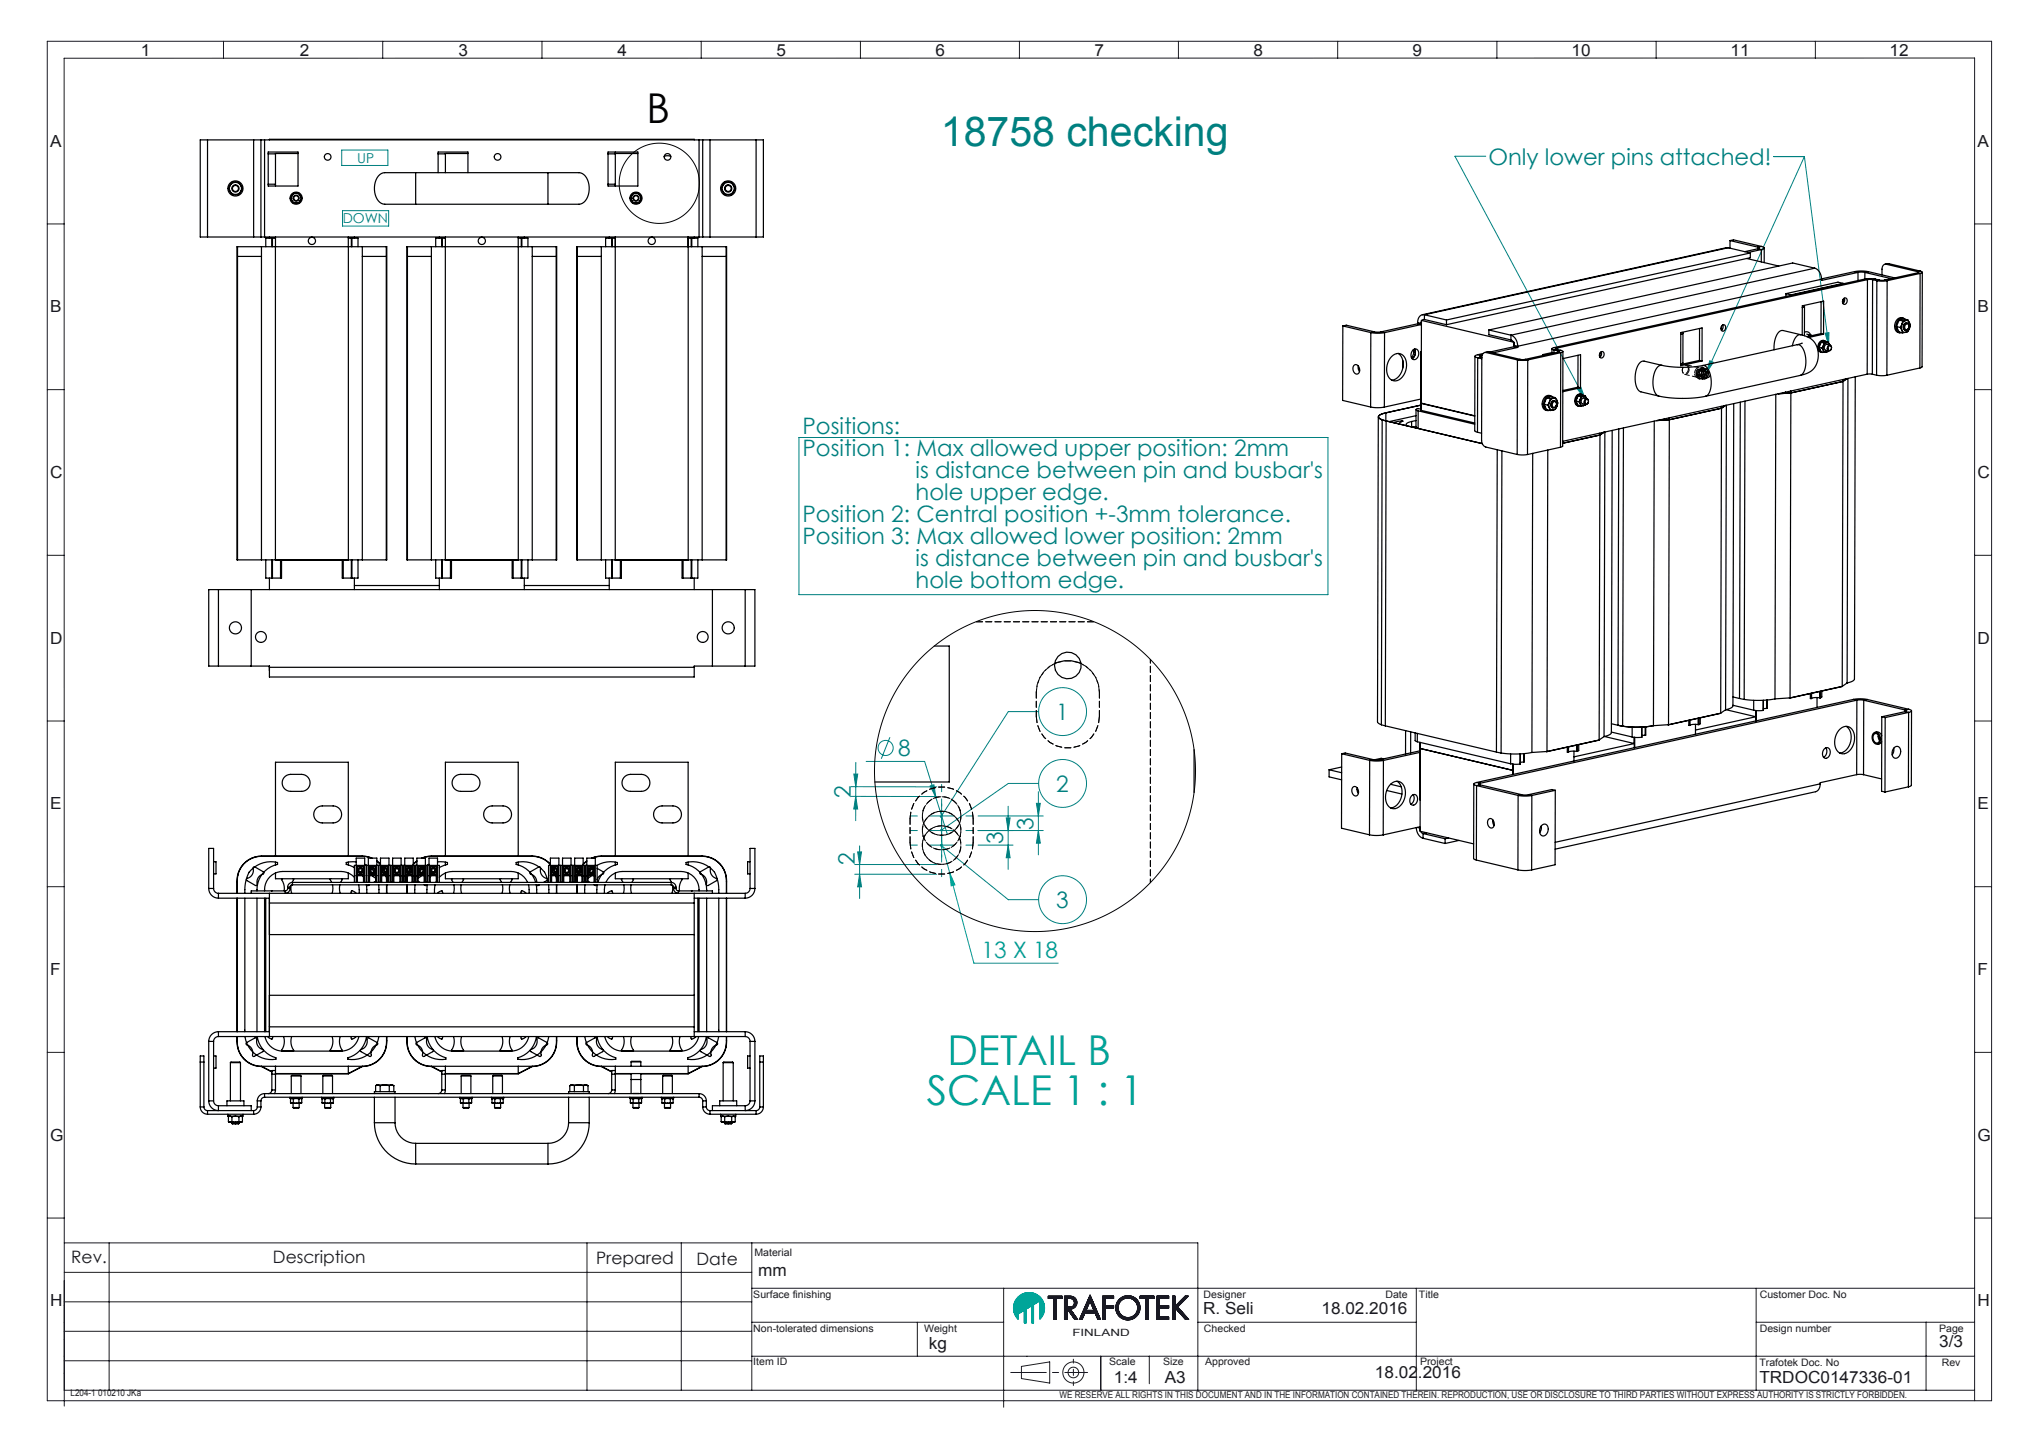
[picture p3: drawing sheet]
<svg xmlns="http://www.w3.org/2000/svg" width="420mm" height="297mm" viewBox="0 0 420 297" stroke-linecap="round" stroke-linejoin="round" font-family="sans-serif">
<defs><g id="words">
<text font-size="8.5" x="133.2" y="25.4">B</text>
<text font-size="8.5" fill="#008080" x="193.8" y="30.1">18758 checking</text>
<g font-size="8.5" fill="#00a599">
<text x="195.2" y="219.3">DETAIL B</text>
<text x="190.9" y="227.5">SCALE 1 : 1</text>
</g>
<g font-size="4.7" fill="#008080">
<text x="306.6" y="34">Only lower pins attached!</text>
<text x="165.3" y="89.4">Positions:</text>
<text x="165.3" y="94">Position 1: Max allowed upper position: 2mm</text>
<text x="188.6" y="98.5">is distance between pin and busbar's</text>
<text x="165.3" y="107.6">Position 2: Central position +-3mm tolerance.</text>
<text x="188.6" y="103">hole upper edge.</text>
<text x="165.3" y="112.1">Position 3: Max allowed lower position: 2mm</text>
<text x="188.6" y="116.6">is distance between pin and busbar's</text>
<text x="188.6" y="121.1">hole bottom edge.</text>
<text x="217.6" y="148.3">1</text>
<text x="185" y="155.8">8</text>
<text x="175.3" y="164.3" transform="rotate(-90 175.3 164.3)">2</text>
<text x="217.6" y="163.1">2</text>
<text x="206.7" y="173.9" transform="rotate(-90 206.7 173.9)">3</text>
<text x="212.9" y="170.9" transform="rotate(-90 212.9 170.9)">3</text>
<text x="176.1" y="178.1" transform="rotate(-90 176.1 178.1)">2</text>
<text x="217.6" y="187">3</text>
</g>
<text font-size="4.7" fill="#00a599" x="202.2" y="197.4">13 X 18</text>
<g font-size="3.5" fill="#191924">
<text x="14.7" y="260">Rev.</text>
<text x="56.2" y="260">Description</text>
<text x="122.8" y="260.4">Prepared</text>
<text x="143.5" y="260.5">Date</text>
</g>
<g font-size="3.4" fill="#191924">
<text x="29" y="11.6">1</text>
<text x="61.7" y="11.6">2</text>
<text x="94.5" y="11.6">3</text>
<text x="127.2" y="11.6">4</text>
<text x="160" y="11.6">5</text>
<text x="192.7" y="11.6">6</text>
<text x="225.5" y="11.6">7</text>
<text x="258.2" y="11.6">8</text>
<text x="291" y="11.6">9</text>
<text x="323.7" y="11.6">10</text>
<text x="356.5" y="11.6">11</text>
<text x="389.2" y="11.6">12</text>
<text x="10.4" y="30.2">A</text>
<text x="407.4" y="30.2">A</text>
<text x="10.4" y="64.3">B</text>
<text x="407.4" y="64.3">B</text>
<text x="10.4" y="98.4">C</text>
<text x="407.4" y="98.4">C</text>
<text x="10.4" y="132.6">D</text>
<text x="407.4" y="132.6">D</text>
<text x="10.4" y="166.7">E</text>
<text x="407.4" y="166.7">E</text>
<text x="10.4" y="200.8">F</text>
<text x="407.4" y="200.8">F</text>
<text x="10.4" y="234.9">G</text>
<text x="407.4" y="234.9">G</text>
<text x="156.2" y="262.8">mm</text>
<text x="10.4" y="269.1">H</text>
<text x="407.4" y="269.1">H</text>
<text x="247.8" y="270.7">R. Seli</text>
<text x="272.2" y="270.7">18.02.2016</text>
<text x="191.3" y="277.9">kg</text>
<text x="399.4" y="277.5">3/3</text>
<text x="229.4" y="284.9">1:4</text>
<text x="239.9" y="284.9">A3</text>
<text x="283.2" y="283.9">18.02.2016</text>
<text x="362.4" y="284.9">TRDOC0147336-01</text>
</g>
<g font-size="2.8" fill="#008080">
<text x="73.6" y="33.5">UP</text>
<text x="70.6" y="46">DOWN</text>
</g>
<g font-size="2.1" fill="#191924">
<text x="155.4" y="258.7">Material</text>
<text x="155.2" y="267.4">Surface finishing</text>
<text x="247.9" y="267.3">Designer</text>
<text x="285.4" y="267.3">Date</text>
<text x="292.3" y="267.3">Title</text>
<text x="362.5" y="267.3">Customer Doc. No</text>
<text x="155.2" y="274.3">Non-tolerated dimensions</text>
<text x="190.3" y="274.3">Weight</text>
<text x="220.9" y="275.2">FINLAND</text>
<text x="248" y="274.4">Checked</text>
<text x="362.5" y="274.4">Design number</text>
<text x="399.4" y="274.4">Page</text>
<text x="155.2" y="281.2">Item ID</text>
<text x="228.5" y="281.2">Scale</text>
<text x="239.6" y="281.2">Size</text>
<text x="248.2" y="281.2">Approved</text>
<text x="292.5" y="281.2">Project</text>
<text x="362.4" y="281.3">Trafotek Doc. No</text>
<text x="400" y="281.3">Rev</text>
</g>
<g font-size="1.9" fill="#191924">
<text x="14.6" y="287.5">L204-1 010210 JKa</text>
<text x="218.2" y="288">WE RESERVE ALL RIGHTS IN THIS DOCUMENT AND IN THE INFORMATION CONTAINED THEREIN. REPRODUCTION, USE OR DISCLOSURE TO THIRD PARTIES WITHOUT EXPRESS AUTHORITY IS STRICTLY FORBIDDEN.</text>
</g>
</g></defs>
<g fill="none" stroke="#008080" stroke-width=".21">
<path d="M70.4 30.9h9.5v3.2h-9.5zM306 32.2h-6.3l26.8 50M365.3 32.2h6.4M371.7 32.2l-20.2 44.6M371.7 32.2l5 38.9M70.6 43.4h9.5v3.2h-9.5zM352.2 74.3l.7 .3-1.4 2.2zM375.9 68.6l.8-.1v2.6zM164.6 90.1h108.9v32.4h-108.9zM324.9 80.1l.8-.3 .8 2.4zM175.9 159.4h.8l-.4 2.6zM176.3 157v12"/>
<path d="M178.4 156.8h12.1l4.7 15.1M183.3 151.8l-1.8 4.5M213.9 146.6h-6.2l-13.8 21.6M175.3 164l17.7 .1M175.3 162l17.7 .1M176.1 178.1h16.9M176.3 164l.4 2.6h-.8zM176.7 175.5h.8l-.4 2.6zM177.1 174.2v10.9M191.5 174.1h5M191.5 171.1h5M191.5 168.1h5"/>
<path d="M191.6 161.9l.8-.3 .4 2.6zM193.9 174.1l13.8 11.2h6.2M194 165.6v11M201.5 174.1h7.2M201.5 171.1h13.4M201.5 168.1h13.4M207.3 168.5h.8l-.4 2.6zM207.7 166.1v13M207.7 174.1l.4 2.6h-.8zM213.5 165.5h.8l-.4 2.6zM213.9 163.1v13M213.9 171.1l.4 2.6h-.8z"/>
<path d="M213.9 161.4h-6.2l-13.8 9.6M176.1 180.1h16.9M177.1 180.1l.4 2.6h-.8z"/>
<circle cx="182.4" cy="154.1" r="1.56"/>
<circle cx="218.9" cy="146.6" r="4.9"/>
<circle cx="218.9" cy="161.4" r="4.9"/>
<circle cx="218.9" cy="185.3" r="4.9"/>
</g>
<circle cx="135.8" cy="37.8" r="8.3" fill="none" stroke="#000" stroke-width=".21"/>
<g fill="none" stroke="#191924" stroke-width=".21">
<path d="M9.7 8.5h400.5v280h-400.5zM46 8.5v3.5M78.8 8.5v3.5M111.6 8.5v3.5M144.4 8.5v3.5M177.2 8.5v3.5M210 8.5v3.5M242.7 8.5v3.5M275.5 8.5v3.5M308.3 8.5v3.5M341.1 8.5v3.5M373.9 8.5v3.5"/>
<path d="M9.7 46.1h3.5M406.7 46.1h3.5M9.7 80.3h3.5M406.7 80.3h3.5M9.7 114.4h3.5M406.7 114.4h3.5M9.7 148.5h3.5M406.7 148.5h3.5M9.7 182.6h3.5M406.7 182.6h3.5M9.7 216.8h3.5M406.7 216.8h3.5"/>
<path d="M9.7 250.9h3.5M13.2 256h233.5v30.3M22.5 256v30.3M120.9 256v30.3M140.3 256v30.3M154.9 256v30.3M406.7 250.9h3.5M13.2 274.2h141.7M13.2 268.1h141.7M13.2 262.1h141.7M154.9 265.3h251.8M154.9 279.3h251.8"/>
<path d="M154.9 272.3h51.8M189 272.3v7M206.7 265.3v24.5M215.9 267.4v-.4h2.9v.4h-1.2v4.4M215.9 267.4h1.2M216 267h-.1M216.1 267l-.2 .1M216.1 267l-.2 .2M216.2 267l-.3 .2M216.3 267l-.4 .3M216.3 267l-.4 .4M216.4 267l-.5 .4"/>
<path d="M216.5 267l-.5 .4M216.5 267l-.4 .4M216.6 267l-.5 .4M216.7 267l-.5 .4M216.8 267l-.5 .4M216.9 267l-.5 .4M217 267l-.5 .4M217 267l-.4 .4M217.1 271.8h.5M217.1 267.4v4.4M217.1 267l-.5 .4M217.2 267l-.5 .4"/>
<path d="M217.2 267l-.4 .4M217.3 267l-.5 .4M217.4 267l-.5 .4M217.5 267l-.5 .4M217.6 267l-.5 .5M217.6 267.5l-.5 .5M217.6 267.6l-.5 .5M217.6 267.7l-.5 .5M217.6 267.7l-.5 .6M217.6 267.8l-.5 .5M217.6 267.9l-.5 .5M217.6 267.9l-.5 .6"/>
<path d="M217.6 268l-.5 .5M217.6 268.1l-.5 .5M217.6 268.1l-.5 .6M217.6 268.2l-.5 .5M217.6 268.3l-.5 .5M217.6 268.4l-.5 .5M217.6 268.4l-.5 .6M217.6 268.5l-.5 .5M217.6 268.6l-.5 .5M217.6 268.6l-.5 .6M217.6 268.7l-.5 .5M217.6 268.8l-.5 .5"/>
<path d="M217.6 268.9l-.5 .5M217.6 268.9l-.5 .6M217.6 269.1l-.5 .5M217.6 269.1l-.5 .6M217.6 269.2l-.5 .5M217.6 269.3l-.5 .5M217.6 269.3l-.5 .6M217.6 269.4l-.5 .5M217.6 269.5l-.5 .5M217.6 269.6l-.5 .5M217.6 269.7l-.5 .5M217.6 269.8l-.5 .5"/>
<path d="M217.6 269.8l-.5 .6M217.6 269.9l-.5 .5M217.6 270l-.5 .5M217.6 270l-.5 .6M217.6 270.1l-.5 .5M217.6 270.2l-.5 .5M217.6 270.3l-.5 .5M217.6 270.4l-.5 .5M217.6 270.5l-.5 .5M217.6 270.5l-.5 .6M217.6 270.6l-.5 .5M217.6 270.7l-.5 .5"/>
<path d="M217.6 270.7l-.5 .6M217.6 270.8l-.5 .6M217.6 271l-.5 .5M217.6 271l-.5 .6M217.6 271.1l-.5 .5M217.6 271.2l-.5 .5M217.6 271.2l-.5 .6M217.6 271.3l-.5 .5M217.6 271.4l-.4 .4M217.6 271.4l-.3 .4M217.6 271.5l-.2 .3M217.6 271.6l-.2 .2"/>
<path d="M217.6 271.7l-.1 .1M217.6 271.7v.1M217.7 267l-.6 .6M217.8 267l-.7 .7M217.9 267l-.8 .8M218 267l-.9 .9M218.1 267l-1 1M218.2 267l-.5 .4M218.3 267l-.5 .4M218.4 267l-.5 .4M218.4 267l-.4 .4M218.5 267l-.5 .4"/>
<path d="M218.6 267l-.5 .4M218.6 267l-.4 .4M218.7 267l-.5 .4M218.8 267l-.5 .4M218.8 267.1l-.4 .3M218.8 267.2l-.3 .2M218.8 267.3l-.2 .1M218.8 267.3l-.1 .1M218.8 267.4h-.1M219.3 267h1.2a1.33 1.33 0 0 1 1.3 1.3 1.33 1.33 0 0 1-1.3 1.3l1.5 2.2M219.3 271.8h.5M219.3 267v4.8"/>
<path d="M219.3 267h.1M219.4 267l-.1 .1M219.5 267l-.2 .2M219.6 267l-.3 .3M219.7 267l-.4 .4M219.8 267l-.5 .5M219.8 267.5l-.5 .5M219.8 267.6l-.5 .5M219.8 267.7l-.5 .5M219.8 267.8l-.5 .5M219.8 267.9l-.5 .5M219.8 267.9l-.5 .6"/>
<path d="M219.8 268l-.5 .5M219.8 268.1l-.5 .5M219.8 268.1l-.5 .6M219.8 268.2l-.5 .5M219.8 268.3l-.5 .5M219.8 268.4l-.5 .5M219.8 268.5l-.5 .5M219.8 268.6l-.5 .5M219.8 268.6l-.5 .6M219.8 268.8l-.5 .5M219.8 268.8l-.5 .6M219.8 268.9l-.5 .5"/>
<path d="M219.8 269l-.5 .5M219.8 269.1l-.5 .5M219.8 269.2l-.5 .5M219.8 269.8l-.5 .5M219.8 269.8l-.5 .6M219.8 269.9l-.5 .5M219.8 270l-.5 .5M219.8 270l-.5 .6M219.8 270.1l-.5 .5M219.8 270.2l-.5 .5M219.8 270.2l-.5 .6M219.8 270.3l-.5 .5"/>
<path d="M219.8 270.4l-.5 .5M219.8 270.5l-.5 .5M219.8 270.5l-.5 .6M219.8 270.6l-.5 .6M219.8 270.7l-.5 .6M219.8 270.8l-.5 .5M219.8 270.9l-.5 .5M219.8 271l-.5 .5M219.8 271.1l-.5 .5M219.8 271.2l-.5 .5M219.8 271.2l-.5 .6M219.8 271.3l-.5 .5"/>
<path d="M219.8 271.4l-.4 .4M219.8 271.4l-.3 .4M219.8 271.5l-.3 .3M219.8 271.6l-.2 .2M219.8 271.7l-.1 .1M219.8 269.2l-.5 .6M219.9 269.7h-.1v2.1M219.9 269.7l1.5 2.1M219.9 269.2l-.6 .7M219.9 267l-.6 .6M220 269.2l-.7 .7M220 267l-.7 .7"/>
<path d="M220.1 269.2l-.8 .8M220.1 267l-.8 .8M220.1 269.2l-.8 .9M220.2 269.2l-.9 .9M220.2 267l-.9 .9M220.3 269.2l-1 1M220.3 267l-1 1M220.3 269.2l-.4 .5M220.3 267l-.4 .4M220.4 269.2l-.5 .5M220.4 267l-.5 .4M220.5 269.2l-.6 .5"/>
<path d="M220.5 267l-.5 .4M220.5 269.7l-.4 .3M220.5 267.4h-.7v1.8M220.5 267.4a.89 .89 0 0 1 .8 .9 .89 .89 0 0 1-.8 .9h-.7M220.5 269.7l-.3 .4M220.5 267l-.4 .4M220.5 269.2l-.5 .6M220.6 269.8l-.4 .3M220.6 269.8l-.3 .4M220.6 267l-.5 .4M220.6 270.7l.4-.4-.4 .4M220.6 269.2l-.6 .6"/>
<path d="M220.6 269.9l-.3 .3 .4-.3M220.7 267l-.5 .4M220.7 270l-.3 .3M220.7 270l-.3 .4M220.7 267l-.4 .4M220.7 269.1l-.7 .8M220.8 270.9l.3-.4-.3 .4M220.8 270l-.4 .4M220.8 270.1l-.4 .3 .4-.3M220.8 267l-.5 .4M220.8 270.2l-.3 .3M220.8 267l-.4 .4"/>
<path d="M220.9 270.2l-.4 .4M220.9 269.1l-.8 .8M220.9 271.1l.4-.4-.4 .4M220.9 267l-.4 .4M220.9 270.2l-.3 .4M220.9 270.3l-.3 .3M221 267l-.5 .5M221 267.1l-.4 .4M221 270.4l-.3 .4M221.1 270.5l-.4 .3M221.1 267.1l-.4 .4M221.1 270.5l-.4 .4"/>
<path d="M221.1 267.1l-.3 .4M221.2 270.6l-.4 .4M221.2 267.2l-.4 .3M221.2 270.7l-.4 .3M221.2 270.7l-.3 .4M221.2 267.2l-.3 .4M221.3 270.8l-.3 .4M221.3 267.2l-.4 .4M221.3 270.9l-.3 .3M221.4 267.3l-.4 .4M221.4 271.8h.6M221.4 270.9l-.4 .4"/>
<path d="M221.4 267.3l-.3 .4M221.4 271l-.3 .3M221.5 271l-.4 .4M221.5 267.4l-.4 .4M221.5 271.1l-.4 .3M221.5 271.1l-.3 .4M221.5 269.1l-.2 .2M221.6 267.5l-.4 .4M221.6 271.2l-.4 .4M221.6 267.6l-.4 .4M221.6 271.3l-.3 .3M221.7 271.3l-.4 .4"/>
<path d="M221.7 267.7l-.4 .4M221.7 268.9l-.6 .6M221.7 267.8l-.4 .4M221.7 271.4l-.3 .4M221.7 268.8l-.7 .7M221.7 267.8l-.4 .5M221.8 271.4l-.4 .4M221.8 267.9l-.5 .4M221.8 267.9l-.5 .5M221.8 271.5l-.3 .3M221.8 268l-.5 .5M221.8 268.6l-1 1"/>
<path d="M221.8 268l-.5 .6M221.8 268.1l-.6 .6M221.8 271.5l-.2 .3M221.8 268.5l-1.1 1.1M221.8 268.1l-.7 .7M221.8 268.4l-1.2 1.2M221.8 268.2l-1.7 1.7M221.8 268.3l-1.2 1.3M221.8 268.3l-1.7 1.7M221.8 271.6l-.2 .2M221.8 271.8h.1M221.9 271.6l-.2 .2"/>
<path d="M221.9 271.6l-.1 .2M222 271.8h.1M222.3 271.8h.6M222.9 271.8l.6-1.4h2.1l.5 1.4M222.9 271.7v.1M223 271.6l-.2 .2M223 271.5l-.2 .3M223.1 271.4l-.4 .4M223.1 271.3l-.5 .5M223.2 271.1l-.7 .7M223.3 270.9l-.9 .9M223.3 270.8l-.9 1"/>
<path d="M223.4 270.6l-1 1M223.5 270.5l-1 1M223.7 269.9l-1 1M223.8 269.8l-1 1M223.8 269.9l-1.1 1.1M223.8 268.4l1-1-1.1 1.2M223.8 269.6l-1 1M223.9 269.9l-1.3 1.2M223.9 269.5l-1 1M223.9 269.4l-1 1M223.9 269.9l-1.3 1.4M224 269.3l-1 1"/>
<path d="M224 269.9l-1.5 1.5M224 269.1l-.9 1M224.1 269.9l-.5 .5M224.1 269l-1 1M224.2 269.9l-.6 .5M224.2 268.9l-1 1M224.2 268.8l-1 1M224.2 269.9l-.5 .5M224.3 268.6l-1 1M224.3 268.5l-1 1M224.4 269.9l-.6 .5M224.4 268.4l-1 1"/>
<path d="M224.4 268.3l-1 1M224.4 269.9l-.5 .5M224.5 268.2l-1 .9M224.5 269.9l-.5 .5M224.5 266.7l-2.2 5.1M224.5 266.7l2.2 5.1M224.5 268l.8 1.9h-1.6zM224.5 266.8h.1M224.6 266.8l-.1 .1M224.6 269.9l-.6 .5M224.6 266.9l-.2 .1M224.6 266.9l-.3 .3"/>
<path d="M224.6 267l-.3 .3M224.6 269.9l-.5 .5M224.6 267l-.4 .4M224.7 267l-.5 .5M224.7 267.1l-.6 .6M224.7 267.1l-.6 .7M224.7 269.9l-.5 .5M224.7 267.2l-.7 .7M224.8 267.2l-.8 .8M224.8 267.3l-.9 .9M224.8 269.9l-.5 .5M224.8 267.3l-.9 1"/>
<path d="M224.9 269.9l-.6 .5M224.9 267.5l-1.3 1.3M224.9 267.6l-1.3 1.3M224.9 267.6l-1.4 1.4M224.9 269.9l-.5 .5M224.9 267.7l-.3 .4M225 267.7l-.4 .4M225 267.8l-.4 .4M225 269.9l-.5 .5M225 267.9l-.4 .4M225 267.9l-.3 .4 .4-.3M225.1 269.9l-.6 .5"/>
<path d="M225.1 268l-.4 .4M225.1 268.1l-.4 .4M225.1 269.9l-.5 .5M225.2 268.2l-.4 .4M225.2 268.3l-.4 .4M225.2 269.9l-.5 .5M225.2 268.4l-.4 .4M225.3 268.4l-.4 .4M225.3 269.9l-.6 .5M225.3 268.5l-.4 .4M225.3 268.6l-.4 .4M225.3 268.6l-.3 .4"/>
<path d="M225.4 268.7l-.4 .4M225.4 268.8l-.4 .4M225.4 268.8l-.3 .5M225.5 268.9l-.4 .4M225.5 269l-.4 .4M225.5 269l-.4 .4 .4-.3M225.6 269.1l-.4 .4M225.6 269.2l-.4 .3M225.6 269.2l-.4 .4M225.6 269.3l-.4 .3M225.6 269.3l-.4 .4M225.7 269.4l-.4 .3"/>
<path d="M225.7 269.4l-.4 .4M225.7 269.5l-.4 .3M225.7 269.5l-.9 .9M225.7 269.6l-.8 .8M225.8 269.6l-.8 .8M225.8 270.9l.4-.4-.4 .5M225.8 269.7l-.8 .7M225.8 269.7l-.7 .7M225.8 269.7l-.6 .7M225.8 269.8l-.6 .6M225.9 269.8l-.6 .6M225.9 269.9l-.5 .5"/>
<path d="M225.9 270l-.4 .4M226 270l-.4 .4M226 270.1l-.4 .4M226 270.1l-.4 .5M226 270.2l-.4 .4M226.1 270.3l-.4 .4M226.1 270.4l-.4 .4M226.1 271.8h.6M226.1 270.5l-.3 .4M226.2 270.6l-.4 .4M226.2 270.7l-.4 .4M226.2 270.7l-.3 .4"/>
<path d="M226.3 270.8l-.4 .4M226.3 270.9l-.4 .4M226.4 271l-.4 .4M226.4 271.1l-.4 .4M226.4 271.2l-.4 .4M226.5 271.2l-.4 .4M226.5 271.8l.1-.2-.1 .2M226.5 271.3l-.4 .4M226.5 271.4l-.4 .4M226.5 271.4l-.3 .4M226.6 271.5l-.3 .3M226.6 271.6l-.2 .2"/>
<path d="M226.7 271.7l-.1 .1M226.7 271.8h.1M226.7 279.3v7M227.1 271.8h.5M227.1 267h.1M227.2 267l-.1 .1M227.4 267l-.3 .2M227.4 267l-.3 .3M227.5 267l-.4 .3M227.6 267l-.5 .4M227.6 267.5l-.5 .5M227.6 267.6l-.5 .5"/>
<path d="M227.6 267.7l-.5 .5M227.6 267.7l-.5 .6M227.6 267.8l-.5 .5M227.6 267.9l-.5 .5M227.6 267.9l-.5 .6M227.6 268l-.5 .5M227.6 268.1l-.5 .5M227.6 268.2l-.5 .5M227.6 268.2l-.5 .6M227.6 268.3l-.5 .5M227.6 268.4l-.5 .5M227.6 268.4l-.5 .6"/>
<path d="M227.6 268.5l-.5 .6M227.6 268.6l-.5 .6M227.6 268.7l-.5 .5M227.6 268.8l-.5 .5M227.6 268.9l-.5 .5M227.6 269.5l-.5 .5M227.6 269.6l-.5 .5M227.6 269.6l-.5 .6M227.6 269.7l-.5 .5M227.6 269.8l-.5 .5M227.6 269.8l-.5 .6M227.6 269.9l-.5 .5"/>
<path d="M227.6 270l-.5 .5M227.6 270l-.5 .6M227.6 270.1l-.5 .5M227.6 270.2l-.5 .5M227.6 270.3l-.5 .5M227.6 270.3l-.5 .6M227.6 270.4l-.5 .6M227.6 270.5l-.5 .6M227.6 270.6l-.5 .5M227.6 270.7l-.5 .5M227.6 270.8l-.5 .5M227.6 270.9l-.5 .5"/>
<path d="M227.6 271l-.5 .5M227.6 271l-.5 .6M227.6 271.1l-.5 .5M227.6 271.2l-.5 .5M227.6 271.2l-.5 .6M227.6 271.3l-.4 .5M227.6 271.4l-.4 .4M227.6 271.5l-.3 .3M227.6 271.5l-.2 .3M227.6 271.6l-.1 .2M227.6 271.7l-.1 .1M227.6 271.7v.1"/>
<path d="M227.6 267l-.5 .5M227.6 268.9l-.5 .6M227.7 267l-.6 .6M227.7 268.9l-.6 .6M227.8 267l-.7 .6M227.8 268.9l-.7 .7M227.8 267l-.7 .7M227.9 268.9l-.8 .8M227.9 267l-.8 .8M228 267l-.9 .8M228 268.9l-.9 .9M228.1 267l-1 .9"/>
<path d="M228.1 268.9l-1 1M228.1 267l-1 1M228.2 267l-.5 .4M228.2 268.9l-.5 .5M228.3 267l-.5 .4M228.3 268.9l-.5 .5M228.4 268.9l-.5 .5M228.4 267l-.5 .4M228.5 267l-.5 .4M228.5 268.9l-.5 .5M228.5 267l-.4 .4M228.6 268.9l-.5 .5"/>
<path d="M228.6 267l-.5 .4M228.7 267l-.5 .4M228.7 268.9l-.5 .5M228.8 267l-.5 .4M228.8 268.9l-.5 .5M228.8 268.9l-.4 .5M228.9 267l-.5 .4M228.9 268.9l-.5 .5M229 267l-.5 .4M229 268.9l-.5 .5M229.1 268.9l-.5 .5M229.1 267l-.5 .4"/>
<path d="M229.2 267l-.5 .4M229.3 268.9l-.6 .5M229.3 267l-.5 .4M229.3 268.9l-.5 .5M229.4 267l-.5 .4M229.4 267.4h-1.8v1.5h1.8M229.4 267h-2.3v4.8M229.4 267v.4M229.4 268.9v.5h-1.8v2.4M229.4 267l-.4 .4M229.4 267.1l-.4 .3M229.4 267.2l-.3 .2"/>
<path d="M229.4 267.2l-.2 .2M229.4 267.3l-.1 .1M229.4 267.4h-.1M229.4 267.4h.1M229.4 268.9l-.5 .5M229.4 269.1l-.3 .3M229.4 269l-.4 .4M229.4 269.2l-.2 .2M229.4 269.3l-.1 .1M230.3 269.4l-.4 .4M230.3 269.3l-.4 .5M230.3 269.5l-.4 .4"/>
<path d="M230.3 269.2l-.5 .5M230.3 269.5l-.4 .5M230.3 269.6l-.4 .4M230.3 269.1l-.5 .5M230.4 269.6l-.5 .5M230.4 269l-.6 .5M230.4 269.8l-.4 .4M230.4 268.9l-.6 .6M230.4 269.9l-.4 .4M230.4 268.8l-.6 .6M230.4 270l-.4 .4M230.4 268.7l-.6 .6"/>
<path d="M230.4 270l-.3 .4M230.5 270.1l-.4 .4M230.5 268.6l-.7 .7M230.5 270.2l-.4 .4M230.5 270.2l-.3 .4M230.5 268.5l-.7 .7M230.6 270.3l-.4 .4M230.6 268.3l-.8 .8M230.6 270.4l-.4 .3M230.7 270.5l-.4 .3M230.7 270.5l-.4 .4M230.7 270.5l-.3 .4"/>
<path d="M230.7 270.6l-.3 .3 .4-.3M230.8 267.4l-.5 .4M230.8 268.1l-1 .9M230.8 270.7l-.4 .3M230.8 270.7l-.3 .4M230.9 270.8l-.4 .3M230.9 270.8l-.3 .4M231 271.5l.3-.4-.3 .4M231 267.2l-.8 .9M231.1 270.9l-.4 .3M231.1 270.9l-.4 .4M231.1 271l-.3 .3"/>
<path d="M231.2 271l-.4 .4M231.2 267.1l-1.1 1.1M231.2 271l-.3 .4M231.3 271.1l-.4 .3M231.3 267.1l-1.3 1.2M231.4 267l-1.4 1.5M231.4 271.2l-.3 .3M231.5 271.2l-.4 .4M231.5 271.2l-.3 .4M231.5 267l-1.6 1.6M231.6 271.2l-.4 .4M231.6 266.9l-1.7 1.8"/>
<path d="M231.7 271.3l-.4 .3M231.7 266.9l-1.8 1.9M231.7 271.3l-.4 .4M231.8 271.3l-.4 .4M231.8 266.9l-1.9 2M231.9 271.3l-.5 .4M231.9 271.3l-.4 .4M231.9 266.9l-2 2M232 271.3l-.5 .4M232 266.9l-1 .9M232 271.3l-.4 .5M232.1 266.9l-.8 .8"/>
<path d="M232.1 271.3l-.4 .5M232.2 271.4l-.5 .4M232.2 266.9l-.8 .7M232.2 271.4l-.4 .4M232.2 266.9l-.6 .6M232.3 271.4l-.5 .4M232.3 266.9l-.6 .6M232.4 271.4l-.5 .4M232.4 266.9l-.6 .5M232.4 266.9l-.5 .5M232.5 271.4l-.6 .4M232.5 266.9l-.5 .5"/>
<path d="M232.6 266.9l-.5 .5M232.6 271.3l-.5 .6M232.7 271.3l-.6 .6M232.7 266.9l-.5 .5M232.7 271.3l-.5 .6M232.8 266.9l-.5 .5M232.8 266.9l-.4 .5M232.8 271.3l-.5 .6M232.9 266.9l-.5 .5M232.9 266.9l-.4 .5M232.9 271.3l-.6 .6M233 266.9l-.4 .5"/>
<path d="M233 271.2l-.6 .7M233.1 267l-.5 .4M233.1 267l-.4 .4M233.2 271.2l-.7 .7M233.2 267l-.4 .4M233.3 267.6l.4-.4-.4 .4M233.3 267l-.4 .4M233.3 271.1l-.7 .8M233.3 267.1l-.3 .4M233.4 267.1l-.4 .4M233.4 267.1l-.3 .4M233.5 267.1l-.4 .4"/>
<path d="M233.5 271l-.9 .9M233.5 267.2l-.3 .3M233.6 267.2l-.4 .4 .4-.4M233.8 267.3l-.4 .4M233.8 267.4l-.3 .3M233.9 267.4l-.4 .3M233.9 267.4l-.4 .4M234 267.4l-.4 .4M234 267.5l-.4 .3M234 267.5l-.3 .4M234.1 267.5l-.4 .4M234.1 267.6l-.4 .3"/>
<path d="M234.1 267.6l-.3 .4M234.2 267.7l-.4 .3M234.2 267.7l-.4 .4M234.2 267.7l-.3 .4M234.3 267.8l-.4 .4M234.4 267.9l-.4 .4M234.4 270.8l-.6 .6M234.4 268l-.4 .3M234.4 268l-.3 .4M234.5 268.1l-.4 .3 .4-.3M234.5 270.6l-.9 .9M234.5 268.1l-.4 .4"/>
<path d="M234.5 268.2l-.3 .4M234.6 268.2l-.4 .4M234.6 270.5l-1.2 1.1M234.6 268.3l-.4 .4M234.6 268.4l-.4 .4M234.6 270.3l-1.3 1.4M234.7 268.4l-.4 .4M234.7 268.5l-.4 .4M234.7 270.2l-1.5 1.5M234.7 268.6l-.4 .4M234.7 270.1l-1.6 1.7M234.7 268.6l-.4 .5"/>
<path d="M234.7 268.7l-.4 .4M234.8 270l-1.8 1.8M234.8 268.7l-.5 .5M234.8 268.8l-.5 .4M234.8 269.9l-1.9 1.9M234.8 268.9l-.5 .4M234.8 269.8l-2 2M234.8 268.9l-.5 .5M234.8 269l-.5 .5M234.8 269.7l-2.1 2.1M234.8 269l-.5 .6M234.8 269.7l-.9 .8"/>
<path d="M234.8 269.6l-.7 .7M234.8 269.2l-.5 .5M234.8 269.5l-.7 .7M234.8 269.2l-.5 .6M234.8 269.4l-.6 .7M234.8 269.3l-.5 .6M234.8 269.4l-.6 .6M234.8 267v.4h1.2M234.8 267h2.9v.4h-1.2v4.4M234.9 267h-.1M235.1 267l-.3 .2M235.1 267l-.3 .3"/>
<path d="M235.2 267l-.4 .3M235.3 267l-.5 .4M235.4 267l-.5 .4M235.5 267l-.5 .4M235.6 267l-.5 .4M235.7 267l-.5 .4M235.8 267l-.5 .4M235.8 267l-.4 .4M235.9 267l-.5 .4M236 267l-.5 .4M236 271.8h.5M236 267.4v4.4"/>
<path d="M236.1 267l-.5 .4M236.2 267l-.5 .4M236.3 267l-.5 .4M236.4 267l-.5 .4M236.5 267l-.5 .4M236.5 267.5l-.5 .6M236.5 267.6l-.5 .5M236.5 267.7l-.5 .5M236.5 267.7l-.5 .6M236.5 267.8l-.5 .5M236.5 267.9l-.5 .5M236.5 268l-.5 .5"/>
<path d="M236.5 268l-.5 .6M236.5 268.1l-.5 .5M236.5 268.2l-.5 .5M236.5 268.2l-.5 .6M236.5 268.3l-.5 .5M236.5 268.4l-.5 .5M236.5 268.4l-.5 .6M236.5 268.5l-.5 .5M236.5 268.6l-.5 .5M236.5 268.7l-.5 .5M236.5 268.7l-.5 .6M236.5 268.8l-.5 .5"/>
<path d="M236.5 268.9l-.5 .5M236.5 268.9l-.5 .6M236.5 269l-.5 .5M236.5 269.1l-.5 .5M236.5 269.1l-.5 .6M236.5 269.2l-.5 .6M236.5 269.4l-.5 .5M236.5 269.4l-.5 .6M236.5 269.5l-.5 .5M236.5 269.6l-.5 .5M236.5 269.6l-.5 .6M236.5 269.7l-.5 .5"/>
<path d="M236.5 269.8l-.5 .5M236.5 269.9l-.5 .5M236.5 270l-.5 .5M236.5 270.1l-.5 .5M236.5 270.1l-.5 .6M236.5 270.2l-.5 .5M236.5 270.3l-.5 .5M236.5 270.3l-.5 .6M236.5 270.4l-.5 .5M236.5 270.5l-.5 .5M236.5 270.6l-.5 .5M236.5 270.7l-.5 .5"/>
<path d="M236.5 270.8l-.5 .5M236.5 270.8l-.5 .6M236.5 270.9l-.5 .5M236.5 271l-.5 .5M236.5 271l-.5 .6M236.5 271.1l-.5 .6M236.5 271.3l-.5 .5M236.5 271.3l-.4 .5M236.5 271.4l-.3 .4M236.5 271.5l-.3 .3M236.5 271.5l-.2 .3M236.5 271.6l-.1 .2"/>
<path d="M236.5 271.7l-.1 .1M236.5 271.7v.1M236.5 267l-.5 .5M236.6 267l-.6 .6M236.7 267l-.7 .6M236.7 279.3v5.7M236.8 267l-.8 .7M236.8 267l-.8 .8M237 267l-1 .9M237 267l-1 1M237.1 267l-.5 .4M237.2 267l-.5 .4"/>
<path d="M237.2 267l-.4 .4M237.3 267l-.5 .4M237.4 267l-.5 .4M237.5 267l-.5 .4M237.6 267l-.5 .4M237.7 267l-.5 .4M237.7 267l-.4 .4M237.7 267.1l-.4 .3M237.7 267.1l-.3 .3M237.7 267.2l-.2 .2M237.7 267.3l-.2 .1M237.7 267.3l-.1 .1"/>
<path d="M237.7 267.4h.1M238.3 271.8h2.4M238.3 267h2.4M238.3 267v4.8M238.3 267h.1M238.4 267h-.1M238.4 267l-.1 .1M238.5 267l-.2 .2M238.6 267l-.3 .2M238.6 267l-.3 .3M238.7 267l-.4 .4M238.8 267.4v1.5h1.9v.5"/>
<path d="M238.8 271.3h1.9v.5M238.8 267.5l-.5 .5M238.8 267.6l-.5 .5M238.8 267.6l-.5 .6M238.8 267.7l-.5 .5M238.8 267.8l-.5 .5M238.8 267.8l-.5 .6M238.8 267.9l-.5 .5M238.8 268l-.5 .5M238.8 268.1l-.5 .5M238.8 268.2l-.5 .5M238.8 268.3l-.5 .5"/>
<path d="M238.8 268.3l-.5 .6M238.8 268.4l-.5 .5M238.8 268.5l-.5 .5M238.8 268.5l-.5 .6M238.8 268.6l-.5 .5M238.8 268.7l-.5 .5M238.8 268.8l-.5 .5M238.8 269.5l-.5 .5M238.8 269.6l-.5 .5M238.8 269.7l-.5 .5M238.8 269.7l-.5 .6M238.8 269.8l-.5 .5"/>
<path d="M238.8 269.9l-.5 .5M238.8 269.9l-.5 .6M238.8 270l-.5 .5M238.8 270.1l-.5 .5M238.8 270.2l-.5 .5M238.8 270.3l-.5 .5M238.8 270.4l-.5 .5M238.8 270.4l-.5 .6M238.8 270.5l-.5 .5M238.8 270.6l-.5 .5M238.8 270.6l-.5 .6M238.8 270.7l-.5 .5"/>
<path d="M238.8 270.8l-.5 .6M238.8 270.9l-.5 .6M238.8 271l-.5 .5M238.8 271.1l-.5 .5M238.8 271.1l-.5 .6M238.8 271.2l-.5 .5M238.8 271.3l-.5 .5M238.9 267l-.6 .5M238.9 268.9l-.6 .6M238.9 271.3l-.5 .5M238.9 267l-.6 .6M238.9 268.9l-.6 .7"/>
<path d="M239 271.3l-.5 .5M239 267l-.7 .7M239 268.9l-.7 .7M239.1 267l-.8 .7M239.1 268.9l-.8 .8M239.1 271.3l-.5 .5M239.1 267l-.8 .8M239.2 268.9l-.9 .9M239.2 271.3l-.5 .5M239.2 267l-.9 .9M239.2 271.3l-.4 .5M239.3 267l-1 .9"/>
<path d="M239.3 268.9l-1 1M239.3 271.3l-.5 .5M239.4 267l-.5 .4M239.4 268.9l-.5 .5M239.4 271.3l-.5 .5M239.5 271.3l-.5 .5M239.5 267l-.5 .4M239.5 268.9l-.5 .5M239.6 267l-.5 .4M239.6 268.9l-.5 .5M239.6 271.3l-.5 .5M239.6 268.9l-.4 .5"/>
<path d="M239.7 271.3l-.5 .5M239.7 267l-.5 .4M239.7 268.9l-.5 .5M239.8 267l-.5 .4M239.8 268.9l-.5 .5M239.8 271.3l-.5 .5M239.8 267l-.4 .4M239.9 268.9l-.5 .5M239.9 271.3l-.5 .5M239.9 267l-.5 .4M239.9 271.3l-.4 .5M240 267l-.5 .4"/>
<path d="M240 268.9l-.5 .5M240 271.3l-.5 .5M240.1 267l-.5 .4M240.1 268.9l-.5 .5M240.1 271.3l-.5 .5M240.2 271.3l-.5 .5M240.2 267l-.5 .4M240.2 268.9l-.5 .5M240.3 267l-.5 .4M240.3 268.9l-.5 .5M240.3 271.3l-.6 .5M240.3 268.9l-.4 .5"/>
<path d="M240.4 271.3l-.5 .5M240.4 267l-.5 .4M240.4 268.9l-.5 .5M240.5 267l-.5 .4M240.5 268.9l-.5 .5M240.5 271.3l-.5 .5M240.5 267l-.4 .4M240.6 268.9l-.5 .5M240.6 271.3l-.5 .5M240.6 267l-.5 .4M240.6 271.3l-.4 .5M240.7 267l-.5 .4"/>
<path d="M240.7 271.3l-.5 .5M240.7 267v.4h-1.9M240.7 269.4h-1.9v1.9M240.7 267l-.4 .4M240.7 267.1l-.3 .3M240.7 267.2l-.2 .2M240.7 267.3l-.2 .1M240.7 267.3l-.1 .1M240.7 267.4h.1M240.7 268.9l-.5 .5M240.7 269l-.3 .4M240.7 269.1l-.3 .3"/>
<path d="M240.7 269.1l-.2 .3M240.7 269.2l-.1 .2M240.7 269.3l-.1 .1M240.7 269.4h.1M240.7 271.3l-.4 .5M240.7 271.4l-.3 .4M240.7 271.5l-.3 .3M240.7 271.5l-.2 .3M240.7 271.6l-.1 .2M240.7 271.7l-.1 .1M240.7 271.7v.1M241.5 267h.5"/>
<path d="M241.5 267v4.8M241.5 267h.1M241.6 267h-.1M241.7 267l-.2 .1M241.7 267l-.2 .2M241.8 267l-.3 .2M241.9 267l-.4 .3M241.9 267l-.4 .4M242 267l-.5 .5M242 267v2l2.1-2h.7l-2.2 2.2M242 267.1l-.5 .5M242 267.1l-.5 .6"/>
<path d="M242 267.2l-.5 .5M242 267.3l-.5 .5M242 267.3l-.5 .6M242 267.4l-.5 .5M242 267.5l-.5 .5M242 267.6l-.5 .6M242 267.7l-.5 .5M242 267.8l-.5 .5M242 267.8l-.5 .6M242 267.9l-.5 .5M242 268l-.5 .5M242 268.1l-.5 .5"/>
<path d="M242 268.2l-.5 .5M242 268.3l-.5 .5M242 268.3l-.5 .6M242 268.4l-.5 .5M242 268.5l-.5 .5M242 268.5l-.5 .6M242 268.6l-.5 .5M242 268.7l-.5 .5M242 268.8l-.5 .5M242 268.9l-.5 .5M242 269l-.5 .5M242 269l-.5 .6"/>
<path d="M242 269.5l-.5 .5M242 269.6l-.5 .5M242 269.7l-.5 .5M242 269.7l-.5 .6M242 269.8l-.5 .5M242 269.9l-.5 .5M242 269.9l-.5 .6M242 270l-.5 .5M242 270.1l-.5 .5M242 270.2l-.5 .5M242 270.2l-.5 .6M242 270.3l-.5 .5"/>
<path d="M242 270.4l-.5 .5M242 270.4l-.5 .6M242 270.5l-.5 .5M242 270.6l-.5 .5M242 270.6l-.5 .6M242 270.7l-.5 .5M242 270.8l-.5 .5M242 270.9l-.5 .5M242 270.9l-.5 .6M242 271l-.5 .5M242 271.1l-.5 .5M242 271.1l-.5 .6"/>
<path d="M242 271.2l-.5 .5M242 271.3l-.4 .5M242 271.4l-.3 .4M242 271.6l-.2 .2M242 271.6l-.1 .2M242 271.7v.1M242.3 269.7l.4-.4-.3 .4M242.6 269.2l2.3 2.6h-.7M242.6 269.2l-.4 .4M242.6 269.3l-.3 .3M242.7 269.4l-.3 .3M242.8 269.4l-.4 .4"/>
<path d="M242.8 269.5l-.3 .3M242.8 269.5l-.3 .4M242.9 269.5l-.4 .4M242.9 269.6l-.3 .3M242.9 269.6l-.3 .4M243 269.7l-.3 .3M243 269.7l-.3 .4M243.1 269.8l-.4 .4M243.1 269.8l-.3 .4M243.1 270.6l.4-.4-.3 .4M243.2 269.9l-.4 .3M243.2 269.9l-.4 .4"/>
<path d="M243.2 269.9l-.3 .4M243.3 270l-.4 .3M243.3 270l-.4 .4M243.3 270.1l-.3 .3M243.4 270.1l-.4 .4 .4-.3M243.5 270.2l-.4 .4M243.6 270.3l-.4 .4M243.6 270.4l-.3 .3M243.7 270.4l-.4 .4M243.7 270.5l-.4 .3M243.7 270.5l-.3 .4M243.8 270.5l-.4 .4 .4-.3"/>
<path d="M243.8 270.6l-.3 .4M243.9 270.6l-.4 .4M243.9 270.7l-.3 .4M244 270.8l-.4 .3M244 270.8l-.4 .4M244 270.8l-.3 .4M244.1 270.9l-.4 .3M244.1 270.9l-.4 .4M244.1 267l-1.3 1.3M244.1 270.9l-.3 .4M244.2 271l-.4 .3M244.2 271.8l-2.2-2.4v2.4h-.5"/>
<path d="M244.2 267l-2.7 2.6M244.2 271l-.4 .4M244.2 271.1l-.3 .3M244.3 267l-2.8 2.7M244.3 271.1l-.4 .4M244.3 267l-2.8 2.8M244.3 271.2l-.3 .3M244.4 267l-2.9 2.8M244.4 271.2l-.4 .4M244.4 271.3l-.3 .3M244.5 271.3l-.4 .4M244.5 267l-3 2.9"/>
<path d="M244.5 271.4l-.3 .3M244.5 267l-2.4 2.4M244.6 271.4l-.4 .4M244.6 271.5l-.3 .3M244.6 271.5l-.2 .3M244.7 271.5l-.3 .3M244.7 267l-2.5 2.5M244.7 271.6l-.2 .2M244.7 271.6l-.1 .2M244.8 267l-2.6 2.5M244.8 271.6l-.1 .2M244.8 271.7l-.1 .1"/>
<path d="M244.8 271.7v.1M246.7 272.3h45M291.7 265.3v21M361.7 272.3h45M361.7 265.3v21M396.7 272.3v14M13.2 286.3h393.5M13.2 280.3h141.7M210.4 281.4l5.8-.9v4.4l-5.8-1zM406.7 288.5v-276.5h-393.5v277.6"/>
<circle cx="232.3" cy="269.4" r="2.51"/>
<circle cx="232.3" cy="269.4" r="2"/>
<circle cx="221.1" cy="282.7" r="1.09"/>
<circle cx="221.1" cy="282.7" r="2.18"/>
</g>
<g fill="none" stroke="#00a599" stroke-width=".21">
<path d="M194 173.6l1.6 6.2M195.6 179.8l1.1 2.5-.8 .2zM195.6 179.8l5 18.6h17.4M209.1 270.9l4.4-4.3-4.3 4.4M209.7 271.7a3.2 3.2 0 0 1 0-4.5 3.2 3.2 0 0 1 4.5 0 3.2 3.2 0 0 1 0 4.5M209.7 271.7v-1.1l1.3-.7v2.6M209.7 270.7l-.4 .5 .4-.4M209.7 270.8l-.4 .4M209.7 270.9l-.3 .4M209.7 271l-.3 .4 .3-.3M209.7 271.2l-.2 .2M209.7 271.3l-.2 .2"/>
<path d="M209.7 271.4l-.1 .2M209.7 271.5l-.1 .1M209.7 271.6v.1M209.7 271.7h.1M209.8 267.1l-.2 .1M210.3 266.7l-1.1 1.1M210.4 270.2l3.4-3.4-3.6 3.5M210.5 266.6l-1.4 1.3M210.6 266.5l-1.6 1.6M210.7 266.4l-1.7 1.8M210.9 266.4l-2 1.9M211 266.4l-2.1 2"/>
<path d="M211 272.5l.3 .1M211 269.9l2.9-3-3.1 3.1M211.1 266.3l-2.2 2.2M211.2 266.3l-2.3 2.3M211.3 266.3l-2.5 2.4M211.3 269.7l-.3 .4M211.3 269.8l-.3 .3M211.3 269.9l-.3 .3M211.3 269.9l-.3 .4M211.3 270l-.3 .4M211.3 270.1l-.3 .3M211.3 270.2l-.3 .3"/>
<path d="M211.3 270.2l-.3 .4M211.3 270.3l-.3 .3M211.3 270.4l-.3 .3M211.3 270.4l-.3 .4M211.3 270.5l-.3 .3M211.3 270.6l-.3 .3M211.3 270.7l-.3 .3M211.3 270.7l-.3 .4M211.3 270.8l-.3 .3M211.3 270.9l-.3 .3M211.3 270.9l-.3 .4M211.3 271l-.3 .3"/>
<path d="M211.3 271.1l-.3 .3M211.3 271.1l-.3 .4M211.3 271.2l-.3 .3M211.3 271.3l-.3 .3M211.3 271.4l-.3 .4M211.3 271.5l-.3 .3M211.3 271.6l-.3 .3M211.3 271.6l-.3 .4M211.3 271.7l-.3 .3M211.3 271.8l-.3 .3M211.3 271.8l-.3 .4M211.3 271.9l-.3 .3"/>
<path d="M211.3 272l-.3 .3M211.3 272.1l-.3 .3M211.3 272.1l-.3 .4M211.3 272.2l-.3 .3M211.3 272.3l-.2 .2M211.3 272.4l-.1 .1M211.3 272.5h-.1M211.3 272.5v.1M211.3 266.3l-2.5 2.5M211.4 266.3l-2.6 2.6M211.5 266.2l-2.7 2.8M211.6 266.2l-2.8 2.9"/>
<path d="M211.7 266.2l-2.9 2.9M211.8 266.2l-3 3M211.8 266.2l-3 3.1M211.9 266.2l-3.1 3.2M212 266.2l-3.2 3.2M212 266.2l-3.2 3.3M212.1 266.2l-3.3 3.4M212.2 266.2l-3.4 3.4M212.2 266.2l-3.4 3.5M212.3 266.2l-3.5 3.6M212.4 266.2l-3.6 3.6M212.4 266.2l-3.6 3.7"/>
<path d="M212.5 266.2l-3.7 3.7M212.6 266.3l-3.8 3.8M212.7 266.3l-3.9 3.8M212.7 266.3l-3.9 3.9M212.8 266.3l-3.9 3.9M212.8 266.3l-3.9 4M212.9 266.3l-4 4M212.9 268.8l-.3 .3M212.9 268.9l-.3 .3M212.9 269l-.3 .3M212.9 269.1l-.3 .3M212.9 269.2l-.3 .3"/>
<path d="M212.9 269.3l-.3 .3M212.9 269.3l-.3 .4M212.9 269.4l-.3 .3M212.9 269.5l-.3 .3M212.9 269.6l-.3 .3M212.9 269.7l-.3 .3M212.9 269.8l-.3 .3M212.9 269.9l-.3 .3M212.9 270l-.3 .3M212.9 270l-.3 .4M212.9 270.1l-.3 .3M212.9 270.2l-.3 .3"/>
<path d="M212.9 270.3l-.3 .3M212.9 270.4l-.3 .3M212.9 270.5l-.3 .3M212.9 270.6l-.3 .3M212.9 270.7l-.3 .3M212.9 270.8l-.3 .3M212.9 270.9l-.3 .3M212.9 271l-.3 .3M212.9 271.1l-.3 .3M212.9 271.2l-.3 .3M212.9 271.3l-.3 .3M212.9 271.4l-.3 .3"/>
<path d="M212.9 271.5l-.3 .3M212.9 271.6l-.3 .3M212.9 271.7l-.3 .3M212.9 271.8l-.3 .3M212.9 271.9l-.3 .3M212.9 272l-.3 .3M212.9 272.1l-.3 .3M212.9 272.2l-.3 .3M212.9 272.3l-.3 .2M212.9 272.4l-.2 .1M212.9 272.4l-.1 .1M212.9 266.4l-4 4"/>
<path d="M213 266.4l-4.1 4M213 266.4l-4.1 4.1M213.1 266.4l-4.1 4.1M213.1 266.4l-4.1 4.2M213.2 266.5l-4.2 4.1M213.2 266.5l-4.2 4.2M213.3 266.5l-4.3 4.2M213.3 266.5l-4.2 4.3 4.3-4.3M213.4 268.4l1-1.1-1.2 1.2M213.4 266.6l-4.3 4.3M213.6 266.6l-4.4 4.4M213.6 266.7l-4.4 4.4"/>
<path d="M213.7 266.7l-4.5 4.4M213.7 266.7l-3.8 3.9M213.7 266.7l-3.7 3.7M213.9 266.8l-3.3 3.3M214 267l-3 3M214.1 267l-2.6 2.6M214.1 267l-2.5 2.5M214.1 267.1l-2.3 2.3M214.2 267.1l-2.2 2.2M214.2 271.7v-3.8l-1.3 .8v3.8l-.3 .1v-3.7l-1.3 .8v2.9M214.2 268.2l.5-.5-.5 .6M214.2 267.1l-2 2.1"/>
<path d="M214.2 267.2l-1.9 1.9M214.3 267.2l-1.8 1.7M214.3 267.2l-1.7 1.8M214.3 267.3l-1.7 1.7M214.4 267.3l-1.3 1.3M214.4 271.5l-.2 .2M214.5 267.4l-.9 .9M214.5 267.5l-.7 .7M214.5 267.5l-.6 .6M214.6 267.5l-.5 .5M214.6 267.6l-.4 .4M214.6 271.2l-.4 .4"/>
<path d="M214.7 267.7l-.5 .4M214.7 267.8l-.5 .5M214.7 271l-.5 .5M214.8 267.8l-.6 .6M214.8 267.9l-.6 .6M214.8 270.9l-.6 .6M214.8 268l-.6 .6M214.9 268l-.7 .7M214.9 268.1l-.7 .6M214.9 270.7l-.7 .7M214.9 268.1l-.7 .7M214.9 268.2l-.7 .7"/>
<path d="M214.9 268.2l-.7 .8M214.9 270.6l-.7 .7M215 268.3l-.8 .7M215 268.3l-.8 .8M215 270.5l-.8 .8M215 268.4l-.8 .8M215 270.4l-.8 .8M215 268.5l-.8 .8M215 268.5l-.8 .9M215.1 270.3l-.9 .8M215.1 268.6l-.9 .8M215.1 270.2l-.9 .9"/>
<path d="M215.1 268.6l-.9 .9M215.1 268.7l-.9 .9M215.1 270.1l-.9 .9M215.1 268.8l-.9 .9M215.1 270l-.9 .9M215.1 268.9l-.9 .9M215.1 269.9l-.9 .9M215.1 268.9l-.9 1M215.1 269.8l-.9 1M215.1 269l-.9 .9M215.2 269.1l-1 .9M215.2 269.8l-1 .9"/>
<path d="M215.2 269.1l-1 1M215.2 269.7l-1 .9M215.2 269.2l-1 .9M215.2 269.6l-1 1M215.2 269.3l-1 .9M215.2 269.5l-1 1M215.2 269.3l-1 1M215.2 269.4l-1 1"/>
</g>
<path d="M189 174.1h-1.5M189 171.1h-1.5M189 168.1h-1.5M194 169.1v-1.5M194 179.1v1.5M194 166.1v-1.5M194 176.1v1.5M194 163.1v-1.5M194 173.1v1.5M199 174.1h1.5M199 171.1h1.5M199 168.1h1.5" fill="none" stroke="#008080" stroke-width=".21" stroke-dasharray="15.2 1.3 1.3 1.3"/>
<path d="M208.2 282.7h15.8" fill="none" stroke="#191924" stroke-width=".21" stroke-dasharray="15.2 1.3 1.3 1.3" stroke-dashoffset="7.9"/>
<path d="M221.1 279.9v5.5" fill="none" stroke="#191924" stroke-width=".21" stroke-dasharray="15.2 1.3 1.3 1.3" stroke-dashoffset="14.4"/>
<g fill="#008080">
<path d="M191.6 161.9l.8-.3 .4 2.6z"/>
<path d="M193.6 173.9a.27 .27 0 0 0 .2 .5 .27 .27 0 0 0 .3-.3 .27 .27 0 0 0-.4-.2l.2 .2zM193.7 170.8v.3l.2-.1-.2 .1a.27 .27 0 0 0 .4 .1 .27 .27 0 0 0 0-.4 .27 .27 0 0 0-.4 0zM193.7 168v.4l.2-.2-.2 .2a.27 .27 0 0 0 .4-.1 .27 .27 0 0 0-.1-.3 .27 .27 0 0 0-.3 0z"/>
<path d="M324.9 80.1l.8-.3 .8 2.4zM352.2 74.3l.7 .3-1.4 2.2zM375.9 68.6l.8-.1v2.6z"/>
<path d="M176.3 164l.4 2.6h-.8zM175.9 159.4h.8l-.4 2.6z"/>
<path d="M207.7 174.1l.4 2.6h-.8zM207.3 168.5h.8l-.4 2.6zM213.9 171.1l.4 2.6h-.8zM213.5 165.5h.8l-.4 2.6z"/>
<path d="M176.7 175.5h.8l-.4 2.6zM177.1 180.1l.4 2.6h-.8z"/>
</g>
<path d="M195.6 179.8l1.1 2.5-.8 .2z" fill="#00a599"/>
<g fill="none" stroke="#000" stroke-width=".25">
<path d="M42.7 28.8h-1.5v20h1.5M42.7 28.8v20M42.7 28.8h9.5M47.4 38.2a1.25 1.25 0 0 0 0 1.2M47.4 38.2l-.3 .6 .3 .6M47.4 39.4a1.25 1.25 0 0 0 1.1 .7M47.4 39.4l.4 .7h.7M48.5 37.6h-.7l-.4 .6M48.5 37.6a1.25 1.25 0 0 0-1.1 .6M48.5 37.6a1.25 1.25 0 0 1 1.1 .6M48.5 37.6h.7l.4 .6M49.6 38.2a1.25 1.25 0 0 1 0 1.2"/>
<path d="M49.6 38.2l.3 .6-.3 .6M49.6 39.4a1.25 1.25 0 0 1-1.1 .7M49.6 39.4l-.4 .7h-.7M52.2 28.8h1.5M52.2 28.8v20M53.7 28.8h.8M53.7 28.8v20M54.5 28.8h89.5M54.5 28.8v20M55.2 31.7h1.5M55.2 37.9h1.5M55.2 31.3h6.2v7h-6.2z"/>
<path d="M55.5 28.8v-.1h87.5v.1M61 39.8h-.6l-.3 .5M61 39.8l-.5 .1-.4 .4M61 39.8l.5 .1 .4 .4M61 39.8h.6l.3 .5M61.4 31.6h-4.7v6.7M85.6 35.6h-5.2a2.52 2.52 0 0 0-3.2 2.4 3.5 3.5 0 0 0 1.7 4l6.7 .1M85.6 35.6v6.5M85.6 35.6h27.3M90.2 31.7h1.5M90.2 35.6v-4.3h6.2v4.3M96.4 31.6h-4.7v4"/>
<path d="M112.9 35.6h5.2a2.52 2.52 0 0 1 3.2 2.4 3.5 3.5 0 0 1-1.7 4l-6.7 .1M112.9 35.6v6.5M125.2 37.9h1.5M125.2 31.7h1.5M125.2 31.3h6.2v7h-6.2zM126.7 31.3v7M126.7 31.6h4.7M131 39.8l-.5 .1-.4 .4M131 39.8l.5 .1 .4 .4M131 39.8h-.6l-.3 .5M131 39.8h.6l.3 .5M136.8 32.2l.9-.1 .5 .1"/>
<path d="M144 28.8h.7M144 28.8v20M144.7 28.8h1.5M144.7 28.8v20M146.2 28.8v20M146.2 28.8h9.5M148.9 38.2a1.25 1.25 0 0 0 0 1.2M148.9 38.2l-.3 .6 .3 .6M148.9 39.4a1.25 1.25 0 0 0 1.1 .7M148.9 39.4l.4 .7h.7M150 37.6h-.7l-.4 .6M150 37.6a1.25 1.25 0 0 0-1.1 .6"/>
<path d="M150 37.6a1.25 1.25 0 0 1 1.1 .6M150 37.6h.7l.4 .6M151.1 39.4a1.25 1.25 0 0 1-1.1 .7M151.1 39.4l-.4 .7h-.7M151.1 38.2a1.25 1.25 0 0 1 0 1.2M151.1 38.2l.3 .6-.3 .6M155.7 28.8h1.5v20h-1.5M155.7 28.8v20M42.7 48.8h9.5M48.9 50.8h5M48.9 50.8h-.1v64.5h.1M48.9 50.8v64.5"/>
<path d="M49 52.8h4.9M52.2 48.8h1.5M53.7 48.8h.8M53.9 50.8h20.7M53.9 50.8v64.5M54.5 48.8h89.5M55.5 48.8v.3M56 49.1h-1.3v1.7M56 49.1h.1M56 49.1v1.7M56.1 49.1h.6M56.1 49.1v1.7"/>
<path d="M56.7 48.8v66.6h15v-66.6M60.1 40.3l-.1 .5 .1 .5M60.1 40.3l-.3 .5 .3 .5M60.1 41.3l.4 .4 .5 .1M60.1 41.3l.3 .5h.6M61.9 41.3l-.4 .4-.5 .1M61.9 41.3l-.3 .5h-.6M61.9 40.3l.1 .5-.1 .5M61.9 40.3l.3 .5-.3 .5M71.7 49.1h.7M72.4 49.1h.1M72.4 49.1v1.7"/>
<path d="M72.5 49.1h1.2v1.7M72.5 49.1v1.7M73 48.8v.3M74.6 52.8h4.9M74.6 50.8h5M74.6 50.8v64.5M79.6 50.8h.1v64.5h-.1M79.6 50.8v64.5M83.9 50.8h5M83.9 50.8h-.1v64.5h.1M83.9 50.8v64.5M84 52.8h4.9"/>
<path d="M85.6 42.1h27.3M88.9 50.8h20.7M88.9 50.8v64.5M90.5 48.8v.3M91 49.1h-1.3v1.7M91 49.1h.1M91 49.1v1.7M91.1 49.1h.6M91.1 49.1v1.7M91.7 50.8v64.5M91.7 48.8v2M106.7 49.1h.7"/>
<path d="M106.7 48.8v66.6l-15-.1M107.4 49.1h.1M107.4 49.1v1.7M107.5 49.1h1.2v1.7M107.5 49.1v1.7M108 48.8v.3M109.6 52.8h4.9M109.6 50.8h5M109.6 50.8v64.5M114.6 50.8h.1v64.5h-.1M114.6 50.8v64.5M118.9 50.8h5"/>
<path d="M118.9 50.8h-.1v64.5h.1M118.9 50.8v64.5M119 52.8h4.9M123.9 50.8h20.7M123.9 50.8v64.5M125.5 48.8v.3M126 49.1h-1.3v1.7M126 49.1h.1M126 49.1v1.7M126.1 49.1h.6M126.1 49.1v1.7M126.7 48.8v66.6h15v-66.6"/>
<path d="M130.1 41.3l.4 .4 .5 .1M130.1 40.3l-.1 .5 .1 .5M130.1 40.3l-.3 .5 .3 .5M130.1 41.3l.3 .5h.6M131.9 40.3l.1 .5-.1 .5M131.9 40.3l.3 .5-.3 .5M131.9 41.3l-.4 .4-.5 .1M131.9 41.3l-.3 .5h-.6M134.2 48.8h.1M141.7 49.1h.7M142.4 49.1h.1M142.4 49.1v1.7"/>
<path d="M142.5 49.1h1.2v1.7M142.5 49.1v1.7M143 48.8v.3M144 48.8h.7M144.6 52.8h4.9M144.6 50.8h5M144.6 50.8v64.5M144.7 48.8h1.5M146.2 48.8h9.5M149.6 50.8h.1v64.5h-.1M149.6 50.8v64.5M356 51l-63 13.8"/>
<path d="M356 51l4.5 1.1M356 51l-62.6 13.8M356.4 49.6l5.7 1.3M356.4 49.6l.7-.2 5.7 1.4M356.4 49.6l-.1 1.5M359.8 53.2l6.6 1.6M360.5 52.1l-62.5 13.8M360.5 52.1v1l-62.6 13.8M362.1 51.2l-2.7 .6M362.1 51.2l.7 .2M362.1 50.9l.3 .2-.3 .1M362.1 50.9v.3"/>
<path d="M362.8 51.4l-2.7 .6M362.8 51.4v2.5M362.8 50.8l.6 .3-.6 .3M362.8 50.8l-.7 .1M363.4 51.1v3M373.8 55.2a2.3 2.3 0 0 1 1.4 2.3M373.8 55.2l-62.6 13.8M373.8 55.2l-4.5-1-62.6 13.8M375.2 57.5l-62.6 13.8M379.6 58.4l-1-.3-10.7 2.4M379.6 58.4l-10.7 2.3M379.6 58.4v.1"/>
<path d="M382 55.9l1.4-.1 1.4 .2M382 55.9l.7 .2M382 55.9l-6.8 1.5M382.7 56.1h1.4M382.7 56.1l-7.5 1.7v-.3M382.7 56.1v1.7M384.1 56.1l5.5 1.3M384.1 56.1v1.4M384.1 57.5h2.2M384.1 57.5l.6 .1M384.1 57.5l-64 14.1M384.7 57.6h1"/>
<path d="M384.7 57.6l-64.1 14.1M384.7 57.6l-.1 19.5M384.8 56l-.7 .1M384.8 56l5.5 1.2M385.7 57.6l.9 .2M385.7 57.6v19.5M386.3 57.5l-.6 .1M386.3 57.5l.8 .2M386.6 57.8h2.1M386.6 57.8l-.1 19.5M387.1 57.7h1.1M387.1 57.7l-.5 .1"/>
<path d="M388.2 57.7l.5 .1M388.5 54.4a.83 .83 0 0 0-.8 1v1.2M388.5 54.4l6.5 1.6M388.7 57.8v19.5M389.1 54.3l-.8 .1M389.1 54.3l-.6 .1M389.1 54.3l6.4 1.5M395 56.2l-6.8 1.5M395 56.2l.5 .1M395 56l.2 .1-.2 .1M395 56v.2M395.5 56.3l-6.8 1.5"/>
<path d="M395.5 56.3v19.5M395.5 55.8l.5 .3-.5 .2M395.5 55.8l-.5 .2M396 56.1l-.1 19.4-.4 .3M276.6 67.1v15.4l5.7 1.3M276.6 67.1l5.8 1.4M276.6 67.1l.7-.1 5.8 1.3M278.9 75.3a.81 .81 0 0 1 .9 0 .81 .81 0 0 1 .3 .9 .68 .68 0 0 1-.6 .9 .68 .68 0 0 1-.8-.8v-.5zM279.8 75.4v.7l.2 .4M282.4 68.5l1.4 .1 1.4-.1M282.4 68.5l-.1 15.3M283.1 68.3h1.4"/>
<path d="M283.1 68.3l-.7 .2M284.5 68.3l.7 .2M285.2 68.5v15.3M286.6 73.5a1.67 1.67 0 0 1 1.8-.6 1.67 1.67 0 0 1 1.2 1.4 3.4 3.4 0 0 1-2.1 4.2 1.97 1.97 0 0 1-1.9-2.3l.3-1.5zM288 72.8a3.3 3.3 0 0 1-.1 5l-.7 .4-.5 .1M289 74.2v1.6M291 72.1a.74 .74 0 0 1 1-.1 .74 .74 0 0 1 .2 1 .88 .88 0 0 1-.4 .9 .88 .88 0 0 1-1-.1l-.2-.8zM291.1 72.1l.1 .8-.5 .7M291.3 71.9a1.39 1.39 0 0 1-.4 2 1.39 1.39 0 0 0 .4-2zM292 66.7l.7 .2M292 66.7l-7.5 1.6M292 66.4l.7 .2"/>
<path d="M292 66.4v.3M292.7 66.9l-7.5 1.6M292.7 66.6v.3M292.8 72.5l-.1 12M292.8 66.6h-.1M292.8 66.2l-.1 .4M292.8 66l-.1 18.5M292.8 66l19 4.5M292.8 66h.1M293.4 65.8l-.5 .2M293.4 65.8l4.5 1.1M293.4 64.8a1.34 1.34 0 0 0-1.4 1.6"/>
<path d="M293.4 64.8l4.6 1.1M293.4 64.8v1M298 65.9l-.1 1M303.8 73.4v15.3l.5 .3M304.4 73.7l-.1 15.3M304.4 73.7l.8 .2M304.4 73.1l-.6 .3 .6 .3M304.4 73.1l.7 .1M305.1 73.5l-.7 .2M305.1 73.5l.1 .1M305.1 73.2l-.3 .2 .3 .1M305.1 73.2v.3"/>
<path d="M305.3 73.2h-.2M305.5 72.8l-1.1 .3M306.1 72.6a.83 .83 0 0 0-.9 1v17.1a1.44 1.44 0 0 0 .9 1.4l6.4 1.5M306.1 72.6l6.5 1.5M306.6 72.5l-.8 .1M306.6 72.5l-.5 .1M306.6 72.5l6.5 1.5M306.7 68l4.5 1M306.7 68v.9l4.5 1.1M311.2 70a1.15 1.15 0 0 1 .7 1.2M311.2 69a2.3 2.3 0 0 1 1.4 2.3M311.2 69v1"/>
<path d="M311.8 70.5v.9M311.8 70.5h.1M311.9 71.4l-5.1 1.1M311.9 71.4l.7 .2M311.9 71.2l.7 .1M311.9 71.2v.2M312.6 74.1h2.1M312.6 74.1l-.1 19.5M312.6 71.6l-5.1 1.1M312.6 71.3v.3M313.1 74h1.1M313.1 74l-.5 .1"/>
<path d="M314.2 74l.5 .1M314.7 74.1l-.1 19.5M317.8 73l.4 .1M317.8 73v.2M319.7 72.6l-1.9 .4M319.7 71.8v1M320.1 72.1l.9 .2M320.1 72.1v.6M320.1 71.6l-.4 .2 .4 .3M320.1 71.6l.5 .1M320.6 72l-.5 .1M320.6 72l.9 .2"/>
<path d="M320.6 71.7l-.2 .1 .2 .2M320.6 71.7v.3M321 72.5l.5 .1M321 72.5l-6.8 1.5M321 72.3l.2 .1-.2 .1M321 72.3v.2M321.5 72.6l-6.8 1.5M321.5 72.6l-.1 19.5M321.5 72.2l.4 .2-.4 .2M321.5 72.2l-.5 .1M321.9 73.9l3.7-.8v6.8M321.9 72.4v19.5l-.5 .2"/>
<path d="M325 79.7l.6 .2M325 79.7l-3.1 .7M325 73.2v6.5M325.6 79.9l-3.7 .8M329.6 72.7v.8M329.7 72.5a.52 .52 0 0 1 .7 .1 .52 .52 0 0 1 0 .7 .5 .5 0 0 1-.7 .4 .5 .5 0 0 1-.2-.8zM329.8 72.5l.1 .5-.4 .6M342.3 75.2a1.73 1.73 0 0 0-1.6 1.8 4.9 4.9 0 0 0 .6 4.4l.4 .2M342.3 75.2l-3.6-.8a1.74 1.74 0 0 0-1.6 1.7 4.9 4.9 0 0 0 .5 4.4l.4 .2M342.3 75.2a22.6 22.6 0 0 0 8.4 .1M346.2 68.5l4.4-1v6.9l-4.4 .9zM346.5 68.5l.1 .2-.4 .2"/>
<path d="M346.7 68.6l-.1 6.1-.4 .3M350.1 74.2l-3.9 .9M350.1 74.2l.5 .2M350.1 67.7v6.5M350.7 75.3a1.73 1.73 0 0 1 1.6 1.7 5 5 0 0 1-.6 4.4l-.4 .2M354.8 67a.52 .52 0 0 1 .7 .1 .52 .52 0 0 1-.1 .7 .5 .5 0 0 1-.7 .4 .5 .5 0 0 1-.2-.8zM354.8 66.9l.1 .5-.3 .6v-.8M367.9 60.5l1 .2M367.9 60.5v.6M368.9 60.7v.1M370.2 71l-19.5 4.3M370.2 71a1.73 1.73 0 0 1 1.5 1.7 5 5 0 0 1-.5 4.4l-.4 .2"/>
<path d="M370.8 77.3l-19.5 4.3M370.9 68.9a1.74 1.74 0 0 0-1.6 1.8l-.1 .5M370.9 68.9a4.2 4.2 0 0 1 3.6 3.7 4.2 4.2 0 0 1-2.5 4.4l-1.2 .3M370.9 68.9l-3.6-.8a1.73 1.73 0 0 0-1.6 1.7l-.3 2.2M371.2 70.7l-1 .3M371.5 62.9l.2 .3-.5 .2M371.7 68.4h.1a.91 .91 0 0 1 1.2 .6M371.7 63.1v6M372.2 68.8l.8 .2M373.2 69.1a.59 .59 0 0 0-.8 .2M374.7 71.6a1.18 1.18 0 0 0 1 1M374.7 71.6l.6 .1"/>
<path d="M375.1 68.7l-2.9 .6M375.1 68.7l.5 .1M375.1 62.1v6.6M375.2 70.5l-.5 1.1M375.2 70.5l.5 .1M375.3 71.7l.3 .5M375.6 72.2l.2 .3h.4M375.6 72.2l.1 .4M375.6 71.2l-.3 .5M375.6 71.2v1M375.6 68.8l-3 .7M375.6 68.8v-6.8l-4.4 1v6"/>
<path d="M375.7 70.6l-.1 .6M375.8 70.2a1.27 1.27 0 0 0-1.3 .9 1.27 1.27 0 0 0 .7 1.5M376.1 70.4a.94 .94 0 0 0-1-.1 .94 .94 0 0 0-.5 .9 .9 .9 0 0 0 .1 1 .9 .9 0 0 0 .9 .4M376.2 72.5l-.5 .1M376.2 70.6l-.3 .2-.3 .4M376.2 70.6h.4l.2 .3M376.2 70.6h-.5M376.6 70.5l-.4 .1M376.6 70.5l-.6-.2-.8 .2M376.6 70.5l.2 .4M376.6 72.3l-.4 .2M376.8 71.3a.43 .43 0 0 1 .5 .5 .43 .43 0 0 1-.6 .3l-.2-.3z"/>
<path d="M376.8 70.9l.1 .2zM377 71.1l-.6-.2a.67 .67 0 0 0-.6 .5 .67 .67 0 0 0 .3 .7l.6 .2M377.3 71.7a.44 .44 0 0 0-.4-.6 .44 .44 0 0 0-.5 .4v.3a.42 .42 0 0 0 .3 .5 .42 .42 0 0 0 .5-.4M379.6 78.5h.1M379.6 78.2l-.1 63.2M379.8 61.5a.52 .52 0 0 1 .7 .1 .52 .52 0 0 1-.1 .7 .5 .5 0 0 1-.7 .4 .5 .5 0 0 1-.2-.8zM379.9 61.4l.1 .5-.4 .6v-.8M380 61.6l-.4 .2M380.1 78.1h.2M380.4 78l-.8 .6M380.5 78l-.9 .6-10.7 2.3M380.6 77.9l-.1 62.8"/>
<path d="M382.2 77.6l-.2 62.3-.4 .4-1.1 .4M384.6 77.1h1.1M384.6 77.1l-62.7 13.8M385.7 77.1l.8 .2M386.5 77.3h2.2M390.7 67.3l.5 1.1 .7 .1M390.7 67.3l.7 .1M391.2 65.9l-.5 1.4M391.2 65.9l.7 .2M391.4 67.4l.4 .6M391.8 68a.68 .68 0 0 0 .7 .5M391.8 68l.1 .5"/>
<path d="M391.8 66.8l-.4 .6M391.8 66.8l-.2 .6 .2 .6M391.9 66.1l-.1 .7M392 65.5a1.55 1.55 0 0 0-1.7 2.1 1.07 1.07 0 0 0 1 .9M392.4 65.8a1.09 1.09 0 0 0-1.7 .7 1.35 1.35 0 0 0 .8 2.1l.3-.1M392.5 68.5h-.6M392.5 66l-.4 .3-.3 .5M392.5 66a.68 .68 0 0 1 .8 .5M392.5 66l-.6 .1M392.6 66.8a.55 .55 0 0 1 .7 .3 .55 .55 0 0 1-.4 .7 .55 .55 0 0 1-.6-.3 .55 .55 0 0 1 .3-.7zM392.9 66.5a.75 .75 0 0 0-.9 .6 .75 .75 0 0 0 .5 .9M393 65.9l-.5 .1"/>
<path d="M393 65.9l-.7-.2-1.1 .2M393 65.9l.3 .6M393.2 67.2a.52 .52 0 0 0-.3-.6 .52 .52 0 0 0-.7 .4v.3a.52 .52 0 0 0 .3 .7 .52 .52 0 0 0 .6-.5M393.3 67.7l-.3 .5-.5 .3M393.3 67.7l-.3 .6-.5 .2M393.3 66.5l.1 .5-.1 .7M393.3 66.5l.2 .5-.2 .7M395.5 75.8l-6.8 1.5M282.3 83.8l1.4 .2 1.5-.2M283.9 85.9l-.2 62.7 .3 .4 .5 .3M284.7 86.5l.8 .2M284.7 86.5l-.2 62.8"/>
<path d="M285.4 85l-.8 .3-.7 .4a.67 .67 0 0 0 .8 .8M285.5 85l-1.2 .4-.3 .3a1.24 1.24 0 0 0 1.1 .9l.5 .1M285.5 85l-.1 64.5M285.5 86.7l19.8 4.7M285.6 86.7l19.7 4.7M288.7 86.7h.3l-.9 .6M288.7 86.7l-1.7 .3M288.7 86.7v.1M290.8 86.8l-1.1 .5v.2l.2 .2M290.8 86.8v1.1M291.7 87.8l-.7 .2M291.7 86.6l-.9 .2"/>
<path d="M291.7 85.6l-5.6 1.2M291.7 84.4v3.7M292.1 84.6l11.7 2.8M292.1 84.6v3.6M292.7 84.5h.1M292.7 84.5l11.1 2.6M292.7 84.2h-.7l-.3 .1 .4 .3M292.7 83.4l-7.3 1.6M292.7 82.2l-7.5 1.6M292.7 83l11.1 2.6M292.9 83.1h-.2l11.1 2.6M304.3 89l.9 .2"/>
<path d="M308.4 92.6l-.2 62.3M309.4 92.9l-.2 62.2M312.5 93.6h2.1M315.7 93.4l-.2 61.6M318.1 83.3l.5 1.1 .7 .2M318.1 83.3l.7 .2M318.6 82l-.5 1.3M318.6 82l.7 .1M318.8 92.7l-.1 62.1-3.2 .2M318.8 83.5l.4 .5M319.2 84a.68 .68 0 0 0 .7 .5M319.2 84l.1 .6"/>
<path d="M319.2 82.8l-.4 .7M319.2 82.8l-.2 .6 .2 .6M319.3 82.1l-.1 .7M319.4 81.5a1.55 1.55 0 0 0-1.7 2.1 1.07 1.07 0 0 0 1 1M319.8 81.8a1.09 1.09 0 0 0-1.7 .7 1.35 1.35 0 0 0 .8 2.1l.3-.1M319.9 84.5l-.6 .1M319.9 82l-.4 .3-.3 .5M319.9 82a.68 .68 0 0 1 .8 .5M319.9 82l-.6 .1M320 82.8a.55 .55 0 0 1 .7 .3 .55 .55 0 0 1-.4 .7 .55 .55 0 0 1-.6-.3 .55 .55 0 0 1 .3-.7zM320.3 82.6a.75 .75 0 0 0-.9 .5 .75 .75 0 0 0 .5 .9M320.4 81.9l-.5 .1"/>
<path d="M320.4 81.9l-.7-.2-1.1 .3M320.4 81.9l.3 .6M320.6 83.2a.52 .52 0 0 0-.3-.6 .52 .52 0 0 0-.7 .4v.3a.52 .52 0 0 0 .3 .7 .52 .52 0 0 0 .6-.5M320.7 83.7l-.3 .5-.5 .3M320.7 83.7l-.3 .6-.5 .2M320.7 82.5l.1 .5-.1 .7M320.7 82.5l.2 .5-.2 .7M321.4 92.1l-6.8 1.5M324.7 82.6a1.18 1.18 0 0 0 1 1M324.7 82.6l.6 .1M325.1 81.5l-.4 1.1M325.1 81.5l.6 .2"/>
<path d="M325.3 82.7l.2 .5M325.5 83.2l.3 .3h.3M325.5 83.2l.2 .4M325.5 82.2l-.2 .5M325.5 82.2v1M325.7 81.7l-.2 .5M325.7 81.2a1.27 1.27 0 0 0-1.3 1 1.27 1.27 0 0 0 .8 1.4M326.1 81.4a.94 .94 0 0 0-1.1 0 .94 .94 0 0 0-.4 .9 .9 .9 0 0 0 0 .9 .9 .9 0 0 0 .9 .4M326.1 83.5l.4-.2zM326.1 83.5l-.4 .1M326.1 81.6l-.3 .2-.3 .4M326.1 81.6l.4 .1 .3 .3"/>
<path d="M326.1 81.6l-.4 .1M326.5 81.5l-.4 .1M326.5 81.5l-.6-.1-.8 .1M326.5 81.5l.3 .5M326.7 82.3a.43 .43 0 0 1 .5 .5 .43 .43 0 0 1-.6 .3l-.1-.3zM326.8 82v.1zM326.9 82.1l-.6-.1a.67 .67 0 0 0-.6 .5 .67 .67 0 0 0 .3 .7l.6 .1M327.2 82.7a.44 .44 0 0 0-.4-.6 .44 .44 0 0 0-.5 .5v.2a.42 .42 0 0 0 .4 .5 .42 .42 0 0 0 .4-.4M329.5 89.6h.1M329.5 89.6l-7.6 1.7 7.7-1.7M329.5 89.2v.4M329.6 89.6l-.2 62.8"/>
<path d="M330 89.1h.2M330.3 89l-.8 .6M330.4 89l-.8 .6M330.6 89l-.2 62.7M332.1 88.6l-.2 62.3-.4 .4-1.1 .4M333.4 88.4l-.1 61M334.4 88.1l-.2 61.5M338 80.7l3.7 .9M340.7 86.7l-.1 62.8M341.7 81.6a25.4 25.4 0 0 0 9.6 0M342.8 86.3v.2M343.8 86.5l10.8-2.4-.2 62.8"/>
<path d="M343.8 86.1v.4M343.9 86.5l-2.7 .1M343.9 86.5l-.2 62.8M354.6 84.1h.1M355.1 83.6h.1M355.5 83.5l-.9 .6v-.4M355.6 83.5l-.2 62.7M357.1 83.1l-.1 62.3-.4 .4-1.2 .4M358.5 82.8l-.2 61.1M359.4 82.6l-.1 61.5M365.8 81.2l-.2 62.7M367.8 80.8v.2"/>
<path d="M368.9 80.5v.4M368.9 80.9l-2.6 .2M368.9 80.9l-.2 62.8M48.9 115.3h5M53.9 115.3h20.7M54.7 115.3v3.8h1.3M55.5 119.1v2.3M56 119.1h.1M56 115.3v3.8M56.1 119.1h1.7M56.1 115.3v3.8M57.8 115.4v3.7"/>
<path d="M58 115.4v3.7h-.2M70.5 115.4v3.7h.2M70.7 119.1h1.7M70.7 115.4v3.7M72.4 119.1h.1M72.4 115.3v3.8M72.5 115.3v3.8M73 119.1v2.3M73.7 115.3v3.8h-1.2M74.6 115.3h5M83.9 115.3h5M88.9 115.3h20.7"/>
<path d="M89.7 115.3v3.8h1.3M90.5 119.1v2.3M91 119.1h.1M91 115.3v3.8M91.1 119.1h1.7M91.1 115.3v3.8M92.8 115.4v3.7M93 115.4v3.7h-.2M105.5 115.4v3.7h.2M105.7 119.1h1.7M105.7 115.4v3.7M107.4 119.1h.1"/>
<path d="M107.4 115.3v3.8M107.5 115.3v3.8M108 119.1v2.3M108.7 115.3v3.8h-1.2M109.6 115.3h5M118.9 115.3h5M123.9 115.3h20.7M124.7 115.3v3.8h1.3M125.5 119.1v2.3M126 119.1h.1M126 115.3v3.8M126.1 119.1h1.7"/>
<path d="M126.1 115.3v3.8M127.8 115.4v3.7M128 115.4v3.7h-.2M140.5 115.4v3.7h.2M140.7 119.1h1.7M140.7 115.4v3.7M142.4 119.1h.1M142.4 115.3v3.8M142.5 115.3v3.8M143 119.1v2.3M143.7 115.3v3.8h-1.2M144.6 115.3h5"/>
<path d="M45 121.4h-2v15.8h2M45 121.4h108.5M45 137.2h10.5v.9M45 121.4v15.8M51.7 121.4v15.8M55.5 138.1h.1M55.5 137.4h87.5v2h-87.5zM73 120.6h17.5M108 120.6h17.5M146.7 121.4v15.8M153.5 121.4h2v15.8h-2M153.5 137.2h-10.5v.2"/>
<path d="M153.5 121.4v15.8M192.4 133.1h3.1v28h-15.3M217.2 136.7a6.5 6.5 0 0 1 5.5 0M246 154.4v8.8M273.8 158.5l2.6 .7M273.8 158.5v1.5l2.6 .6M276.4 158l-2.6 .5M276.4 155.2l-.1 15.4 5.8 1.3M276.4 155.2l5.7 1.4M276.4 155.2l.7-.1 5.7 1.4M282.1 156.6l1.4 .2 1.5-.2M282.1 156.6v15.3"/>
<path d="M282.8 156.5h1.5M282.8 156.5l-.7 .1M284.3 156.5l.7 .1M284.5 149.3l.9 .2M285 156.6l-.1 15.4M285 156.3l-.5-.1-1.4 .3M285.4 149.5l22.8 5.4M289.5 150.5v4.8M290.6 150.7v4.4M291.5 151v1.6l.4 .2M291.9 152.8l19.3 4.5M291.9 151.1v1.7"/>
<path d="M292.5 155l-7.5 1.6M292.5 154.6l-8.2 1.9M292.5 152.9v11.8M292.6 154.2l19 4.5M292.6 152.9l-.1 18.3 11 2.6M308.2 154.9l1 .2M311.2 157.3l1.9 .1M311.2 155.3v2M311.6 157.4v2.1M311.7 157.4v2.1M313.2 157.3l-.1 .1M313.2 155.3l-.1 2.1"/>
<path d="M313.8 157h-.6M313.8 155.2v1.8M314 155.2v1.7l-.2 .1M315.5 155a19.5 19.5 0 0 1-6.3 .1M318.5 154.8h.1M318.6 154.8h.1M322.8 153.9v1h.3M323.1 153.8v1.1M324.2 154.7v2M324.7 154.8l-1-.1-.6 .2M324.8 153.5l-.1 1.3M324.9 154.8h-.2"/>
<path d="M324.9 153.4v1.4M325.2 153.4v1.2l-.3 .2M329.4 152.4v.1M329.4 152.4l-10.8 2.4M330.4 151.7l-1 .7M330.5 151.7l6.1 1.4-12.4 2.8M331.9 150.8l4.3 1M331.9 149.1l1.4 .3M333.3 149.4l.9 .2M333.3 149.4a17.6 17.6 0 0 0 7.3 .1M336.2 151.8h2M336.2 149.8v2"/>
<path d="M336.6 151.9v2.1M336.7 151.9v2.1M338.2 151.8h.1M338.2 149.8v2M338.9 151.4l-.7 .1M338.9 149.7v1.7M339 149.7v1.7h-.1M340.6 149.5a19.5 19.5 0 0 1-6.4 .1M343.5 149.3h.2M343.7 149.3h.1M343.7 149.3l-3.1 .2M347.9 148.4v1h.2"/>
<path d="M348.1 148.3v1.1M349.2 149.2v2M349.8 149.2h-1.1l-.6 .2M349.8 147.9v1.3M350 149.2h-.2M350 147.9v1.3M350.2 147.9v1.2l-.2 .1M354.4 146.9l-10.7 2.4M354.4 146.9h.1M355.4 146.2l-1 .7M355.5 146.2l6.2 1.4-12.5 2.8M357 145.3l4.2 1"/>
<path d="M357 143.5l1.3 .4M358.3 143.9l1 .2M361.2 146.3h2M361.2 144.2v2.1M361.7 146.3v2.2M361.8 146.4v2.1M363.2 144.2v2.1M363.9 145.9l-.7 .1M363.9 144.2v1.7M364 144.2v1.7h-.1M365.6 143.9a19.5 19.5 0 0 1-6.3 .2M368.6 143.7l.1 .1"/>
<path d="M368.7 143.7v.1M368.7 143.7l-3.1 .2M372.9 142.9v1h.3M373.2 142.8v1.1M374.3 143.7v2M374.8 143.7h-1l-.6 .2M374.8 142.4v1.3M375 143.7h-.2M375 142.4v1.3M375.3 142.3v1.3l-.3 .1M375.8 154.3a.74 .74 0 0 1 .9-.2 .74 .74 0 0 1 .3 1 .88 .88 0 0 1-.4 .9 .88 .88 0 0 1-1-.1l-.2-.8zM376.1 154a1.39 1.39 0 0 1-.5 2"/>
<path d="M379.1 150.1a1.69 1.69 0 0 1 1.9-.3 1.69 1.69 0 0 1 1 1.6 3.4 3.4 0 0 1-2 3.8 1.84 1.84 0 0 1-2.1-1.9l.1-1 .2-1zM379.4 141.4l-10.7 2.4M379.5 141.4l-10.8 2.3M380.3 149.6a3.3 3.3 0 0 1-.3 5.1l-1 .4M380.5 140.7l-1 .7M381.8 144l1.4-.1 1.4 .2M381.8 144l-77.6 17.2M381.8 144l.7 .2M382.4 159.5l1.5 .1M382.4 159.5l-7.5 1.7v.2M382.5 144.2h1.4M382.5 144.2l-77.6 17.1"/>
<path d="M382.5 144.2l-.1 15.3M383.9 159.6l3.7 .8M383.9 144.2l8.6 2M383.9 144.2v15.4M384.6 144.1l-.7 .1M384.6 144.1l8.6 2M386 151.3a.81 .81 0 0 1 .9 0 .81 .81 0 0 1 .3 .9 .68 .68 0 0 1-.6 .9 .68 .68 0 0 1-.7-.8l-.1-.5zM386 150.9a1.09 1.09 0 0 1 1.4 1.4 .8 .8 0 0 1-.6 1 .8 .8 0 0 1-1-.6l-.2-1zM386.2 150.8a.99 .99 0 0 1 1.4 .7M386.9 151.4v.6l.3 .5M387.6 152.8l-.4 .4-.4 .1M387.6 147.6l.7 .2"/>
<path d="M387.6 147.6v15.4l.7 .1M388.3 147.8v15.3M390.1 154.1l-.1 .8-.2 .6M390.1 154.1a.79 .79 0 0 1 1-.3 .79 .79 0 0 1 .4 1 1.11 1.11 0 0 1-1.4 1.3l-.4-.8 .1-.7zM392.4 146.6l.7 .1M392.4 146.6l-4.8 1M392.5 146.2l.2 .2-.3 .2M392.5 146.2v.4M393.1 146.7l-4.8 1.1M393.1 146.7v15.4M393.2 146.1l.5 .3-.6 .3M393.2 146.1l-.7 .1"/>
<path d="M393.7 146.4v15.3l-.6 .4M44 177.5h.5v2.5h-.5M52.2 178.6h.3l1.7 1 .1 .3a2.03 2.03 0 0 0-1.4 2.4l-.3 .1-1.7-1-.1-.3a2.03 2.03 0 0 0 1.4-2.5zM56.7 176.3v-19.3h15v19.3M56.7 177.6v.5M56.7 179.8v1.2h15v-1.2M58.5 160.2a1.75 1.75 0 0 1 1.4-.7h2.2a1.75 1.75 0 0 1 1.8 1.7 1.75 1.75 0 0 1-1.8 1.8h-2.2a1.75 1.75 0 0 1-1.6-1 1.75 1.75 0 0 1 .2-1.8zM65 166.7a1.75 1.75 0 0 1 1.4-.7h2.2a1.75 1.75 0 0 1 1.8 1.7 1.75 1.75 0 0 1-1.8 1.8h-2.2a1.75 1.75 0 0 1-1.6-1 1.75 1.75 0 0 1 .2-1.8zM71.7 177.6v.5M73.4 177.5l-2.1 .1v.4l1.7 .7M73.6 178.5h1.3v1.6h-1.3zM73.9 179.4l.3 .3"/>
<path d="M74.2 179.9l.4 .2M74.4 179.9l.1 .2M74.6 179.3l-.4 .4M74.9 179.2h.1M75.1 178l.4 .2M75.5 178.2v3.5M76.1 178.5l.3 .3-.3-.2M76.1 178.5h1.3v1.6h-1.3zM76.4 179.8l.1 .3M76.5 176.7l-1.9-.3h-20.7a5 5 0 0 0-5 5.2v2.4M76.6 179l.5 .5M76.6 176.7l-2-.4h-20.7a5.1 5.1 0 0 0-5.1 5.3v2.4"/>
<path d="M77.2 179.7l.2 .3M77.6 177.3l.8 .7M77.6 177.4l.8 .7M78 178.2v3.5M78.6 178.5h1.3v1.6h-1.3zM78.7 178.5l.2 .3M78.8 178.5l.1 .3M79.4 179.7l-.3-.7 .2 .7M79.4 179.9l.1 .2M79.5 179.9v.2M80.5 178.2v3.5M81.1 178.5h1.3v1.6h-1.3z"/>
<path d="M83 178.2v3.5M83.6 178.5h1.3v1.6h-1.3zM84 179.9v.2M84.1 179.9l-.1 .2M84.4 179l-.3 .7M84.5 179l-.3 .7M84.7 178.5l-.2 .3M84.8 178.5l-.2 .3M85.5 178.2v3.5M85.9 177.3l-.8 .7M85.9 177.4l-.8 .7M86.1 178.5h1.3v1.6h-1.3z"/>
<path d="M86.3 179.7l-.2 .3M86.8 176.7l2.1-.4h20.7a5.1 5.1 0 0 1 3.8 1.7M86.9 179l-.5 .5M87 176.7l1.9-.3h20.7a5 5 0 0 1 3.8 1.7M87.1 179.8l-.1 .3M87.4 178.5l-.3 .3 .3-.2M88 178.2v3.5M88.4 178l-.5 .2M88.6 178.5h1.3v1.6h-1.3zM88.6 179.2h.1M88.9 179.4l.4 .3M89.1 179.9l-.1 .2"/>
<path d="M89.3 179.9l-.4 .2M89.6 179.4l-.3 .3M90.1 177.5l2.1 .1v.4l-1.7 .7M91.7 176.3v-19.3h15v19.3M91.7 177.6v.5M91.7 179.8v1.2h15v-1.2M93.5 160.2a1.75 1.75 0 0 1 1.4-.7h2.2a1.75 1.75 0 0 1 1.8 1.7 1.75 1.75 0 0 1-1.8 1.8h-2.2a1.75 1.75 0 0 1-1.6-1 1.75 1.75 0 0 1 .2-1.8zM100 166.7a1.75 1.75 0 0 1 1.4-.7h2.2a1.75 1.75 0 0 1 1.8 1.7 1.75 1.75 0 0 1-1.8 1.8h-2.2a1.75 1.75 0 0 1-1.6-1 1.75 1.75 0 0 1 .2-1.8zM106.7 177.6v.5M113.6 178.5h1.3v1.6h-1.3zM113.7 178.5l.2 .3M113.8 178.5l.1 .3"/>
<path d="M114 179l.3 .7M114.1 179l.3 .7M114.4 179.9l.1 .2M114.5 179.9v.2M115.5 178.2v3.5M116.1 178.5h1.3v1.6h-1.3zM118 178.2v3.5M118.6 178.5h1.3v1.6h-1.3zM119 179.9v.2M119.1 179.9l-.1 .2M119.4 179l-.3 .7M119.5 179l-.3 .7"/>
<path d="M119.7 178.5l-.2 .3M119.8 178.5l-.2 .3M120.5 178.2v3.5M120.9 177.3l-.8 .7M120.9 177.4l-.8 .7M121.1 178.5h1.3v1.6h-1.3zM121.3 179.7l-.2 .3M121.8 176.7l2.1-.4h20.7a5.1 5.1 0 0 1 5.1 5.3v2.4M121.9 179l-.5 .5M122 176.7l1.9-.3h20.7a5 5 0 0 1 5 5.2v2.4M122.1 179.8l-.1 .3M122.4 178.5l-.3 .3 .3-.2"/>
<path d="M122.9 178.2h.1a5.8 5.8 0 0 1 4.2-.6v.4a5.3 5.3 0 0 0-4.1 3.7M123 178.8l1.2 .8 .1 .3a2.57 2.57 0 0 0-1.3 1.3M123 178.2h-10v3.5M123 178.2v3.5M126.7 176.3v-19.3h15v19.3M126.7 177.6v.5M126.7 179.8v1.2h15v-1.2M128.5 160.2a1.75 1.75 0 0 1 1.4-.7h2.2a1.75 1.75 0 0 1 1.8 1.7 1.75 1.75 0 0 1-1.8 1.8h-2.2a1.75 1.75 0 0 1-1.6-1 1.75 1.75 0 0 1 .2-1.8zM135 166.7a1.75 1.75 0 0 1 1.4-.7h2.2a1.75 1.75 0 0 1 1.8 1.7 1.75 1.75 0 0 1-1.8 1.8h-2.2a1.75 1.75 0 0 1-1.6-1 1.75 1.75 0 0 1 .2-1.8zM141.7 177.6v.5M144.2 179.6l1.8-1h.3a2.03 2.03 0 0 0 1.4 2.5l-.1 .3-1.7 1-.4-.1a2.03 2.03 0 0 0-1.4-2.4zM154.5 177.5h-.5v2.5h.5"/>
<path d="M278.6 162.2a.81 .81 0 0 1 1 0 .81 .81 0 0 1 .2 .9 .68 .68 0 0 1-.6 .9 .68 .68 0 0 1-.7-.8v-.5zM279.6 162.3l-.1 .6 .3 .5M282.1 171.9l1.4 .2 1.4-.1M285.6 162.8l3.2 .8M286.4 161.5l2.2 .6M286.6 161.4a1.69 1.69 0 0 1 1.8-.3 1.69 1.69 0 0 1 1 1.6 3.4 3.4 0 0 1-2 3.8 1.84 1.84 0 0 1-2-1.9v-1l.3-1zM287.7 160.9a3.3 3.3 0 0 1-.2 5.1l-1.1 .4M290.8 163.9a.74 .74 0 0 1 .9-.1 .74 .74 0 0 1 .3 .9 .88 .88 0 0 1-.4 1 .88 .88 0 0 1-1-.1l-.2-.8zM291.1 163.7a1.39 1.39 0 0 1-.5 1.9M291.7 170.5a2.29 2.29 0 0 0 1.4 2.2M291.9 170.4l.5 .1M292.4 170.5l.1 .5"/>
<path d="M292.4 170.5v-.2l-7.5 1.7M292.5 170.5h-.1M292.6 171.2l.5 .5M293.1 172.7l4.6 1M293.1 171.7v1M293.1 171.7l4.6 1.1M293.9 171.5l-.8 .2M297.7 172.8v.9M298.4 172.6l-.7 .2M300.5 173.1l-2.8 .6M303.6 161.5l-.1 15.3 .6 .3M304.1 177.1l8.6 2.1"/>
<path d="M304.1 161.8v15.3M304.1 161.8l8.6 2M304.2 161.2l-.6 .3 .5 .3M304.2 161.2l.7 .1M304.9 161.6l-.8 .2M304.9 161.6l8.5 2.1M304.9 161.3l-.3 .2 .3 .1M304.9 161.3v.4M306.7 168.7a.95 .95 0 0 1 1 .3 .95 .95 0 0 1 0 1.1 .69 .69 0 0 1-.8 .4 .69 .69 0 0 1-.5-.8v-.6zM307.5 168.9v.6l.3 .5M312.7 179.2l1.4 .1 1.4-.1M312.7 163.8l1.4 .2 1.4-.2"/>
<path d="M312.7 163.8v15.4M313.4 163.7h1.4M313.4 163.7l-.7 .1M314.8 163.7l.7 .1M315.5 163.8v15.4M317.5 170.1l-.1 .8-.2 .6M317.5 170.1a.79 .79 0 0 1 1-.3 .79 .79 0 0 1 .4 1 1.1 1.1 0 0 1-1.4 1.3l-.3-.5-.1-.6zM320.4 162.8l-4.9 1M320.4 162.8l-.1 15.3-4.8 1.1M320.4 162.8l-.7-.2-4.9 1.1M374.9 161.4l-.2 1.1-.7 .6-53.7 11.8M374.9 161.4l-54.6 12.1"/>
<path d="M393.1 162.1l-4.8 1M43 183a2 2 0 0 0 2 2M43 183v-8.3h1v8.3M43 183h1M44 183a1 1 0 0 0 1 1M45 184v1M45 185h10.5v27.5h-10.5M45 184h108.5M48.8 185v27.5M48.9 185v27.5M50.4 185v27.5M52.9 183.5a5.3 5.3 0 0 1 4.3-5.5v-.4a5.3 5.3 0 0 0-6.8 5.6v.8"/>
<path d="M52.9 185v27.5M54.5 185v27.5M54.7 185v27.5M55.5 185.1h.1M55.5 184v2h87.5M55.5 192.5h87.5M55.9 183.5h.2M58.1 181l-.1 .1a3.9 3.9 0 0 1 .5 2.4M58.7 183.5h-7v.5M59.2 183l-.1 .3-.4 .2M59.2 182.7h.5M59.2 183h.5"/>
<path d="M59.2 182.7v.3M59.7 183a1 1 0 0 1-1 1v-.5M59.7 182.7v.3M60 182.3l-.1 .7 .2 1M60.2 182.2l-.3 .2-.2 .3M60.2 181.7a1 1 0 0 0-1 1M60.2 181.7v.5M60.2 182.2h78M60.2 181.7h78M60.4 181l.1 .2-.3 .5M68.1 181l-.1 .2 .3 .5M68.5 182.2l.1 .8-.2 1"/>
<path d="M70 182.2l-.1 .8 .2 1M70.4 181l.1 .2-.3 .5M72.3 184l.2-.5 .9 .5M73 180.7l-.1-.1a3.8 3.8 0 0 0-2.7-1.1h-12a3.8 3.8 0 0 0-3.7 4M73 181.7v-3.5h17.5v3.5M73.4 181.7v-5h1.7v5M73.4 180.4h1.7M73.6 180.4v1.3M73.6 181.6l.1 .1M73.9 182.2l.1 1.8M74.7 180.4l.2 .2M74.9 180.4v1.3"/>
<path d="M75.5 182.2l.1 1.8M75.5 182.2l.2 .2 .4-.2M75.9 181.7v-5h1.7v5M75.9 180.4h1.7M76.1 180.4v1.3M76.7 180.4l.7 .5M77.4 180.4v1.3M77.4 181.5l-.4 .2M78 182.2l.1 1.8M78.4 181.7v-5h1.7v5M78.4 180.4h1.7M78.6 180.4v1.3"/>
<path d="M79.5 180.4l.1 1.3M79.6 180.3l.1 1.4M79.6 182.2v1.8M79.7 182.2v1.8M79.9 180.4v1.3M80.9 181.7v-5h1.7v5M80.9 180.4h1.7M81.1 180.4v1.3M82.4 180.4v1.3M83.4 181.7v-5h1.7v5M83.4 180.4h1.7M83.6 180.4v1.3"/>
<path d="M83.8 182.2v1.8M83.9 182.2v1.8M83.9 180.3l-.1 1.4M84 180.4l-.1 1.3M84.9 180.4v1.3M85.5 182.2l-.1 1.8M85.9 181.7v-5h1.7v5M85.9 180.4h1.7M86.1 180.4v1.3M86.1 181.5l.4 .2M86.8 180.4l-.7 .5M87.4 180.4v1.3"/>
<path d="M87.4 182.2l.4 .2 .2-.2M88 182.2l-.1 1.8M88.4 181.7v-5h1.7v5M88.4 180.4h1.7M88.6 180.4v1.3M88.8 180.4l-.2 .2M89.6 182.2l-.1 1.8M89.9 180.4v1.3M89.9 181.6l-.1 .1M90.1 184l.9-.5 .2 .5M90.5 180.7l.1-.1a3.7 3.7 0 0 1 2.6-1.1h12a3.7 3.7 0 0 1 3.5 2.2M93.1 181l-.1 .2 .3 .5"/>
<path d="M93.5 182.2l.1 .8-.2 1M95 182.2l-.1 .8 .2 1M95.4 181l.1 .2-.3 .5M103.1 181l-.1 .2 .3 .5M103.5 182.2l.1 .8-.2 1M105 182.2l-.1 .8 .2 1M105.4 181l.1 .2-.3 .5M107.3 184l.2-.5 .9 .5M108.9 182.2l.1 1.8M110.3 181.7a5.3 5.3 0 0 0-4-3.7v-.4a5.5 5.5 0 0 1 6.1 2.5l.5 1.6M110.5 182.2l.1 1.8M110.5 182.2l.2 .2 .4-.2"/>
<path d="M110.6 181.7a2.04 2.04 0 0 0-1.5-1.8l.2-.3 1.7-1h.3a2.03 2.03 0 0 0 1.4 2.5v.2l-.7 .4M113 182.2l.1 1.8M113.4 181.7v-5h1.7v5M113.4 180.4h1.7M113.6 180.4v1.3M114.5 180.4l.1 1.3M114.6 180.3l.1 1.4M114.6 182.2v1.8M114.7 182.2v1.8M114.9 180.4v1.3M115.9 181.7v-5h1.7v5M115.9 180.4h1.7"/>
<path d="M116.1 180.4v1.3M117.4 180.4v1.3M118.4 181.7v-5h1.7v5M118.4 180.4h1.7M118.6 180.4v1.3M118.8 182.2v1.8M118.9 182.2v1.8M118.9 180.3l-.1 1.4M119 180.4l-.1 1.3M119.9 180.4v1.3M120.5 182.2l-.1 1.8M120.9 181.7v-5h1.7v5"/>
<path d="M120.9 180.4h1.7M121.1 180.4v1.3M121.1 181.5l.4 .2M121.8 180.4l-.7 .5M122.4 180.4v1.3M122.4 182.2l.4 .2 .2-.2M123 182.2l-.1 1.8M124.6 182.2l-.1 1.8M124.8 181.7a3.8 3.8 0 0 1 3.4-2.2h12a3.8 3.8 0 0 1 3.8 4M125.1 184l.9-.5 .2 .5M128.1 181l-.1 .2 .3 .5M128.5 182.2l.1 .8-.2 1"/>
<path d="M130 182.2l-.1 .8 .2 1M130.4 181l.1 .2-.3 .5M138.1 181l-.1 .2 .3 .5M138.2 182.2l.4 .2 .1 .3M138.2 181.7a1 1 0 0 1 1 1M138.2 181.7v.5M138.5 182.3l.1 .7-.2 1M138.7 183a1 1 0 0 0 1 1v-.5M138.7 182.7v.3M138.7 182.7h.5M138.7 183h.5M139.2 183l.2 .3 .3 .2"/>
<path d="M139.2 182.7v.3M139.7 183.5h7v.5M140.4 181l.1 .1a3.9 3.9 0 0 0-.5 2.4M142.4 183.5h.2M143 184v2M143 186v25.5M143 185h10.5M143.7 185v27.5M144 185v27.5M145.6 183.5a5.3 5.3 0 0 0-4.3-5.5v-.4a5.3 5.3 0 0 1 6.8 5.6v.8M145.6 185v27.5M148.1 185v27.5"/>
<path d="M149.6 185v27.5M149.7 185v27.5M153.5 184v1M154.5 183a1 1 0 0 1-1 1M154.5 183v-8.3h1v8.3M154.5 183h1M155.5 183a2 2 0 0 1-2 2M41.2 218.7v-1.2h.8v1.2M41.2 218.7v9.3M41.2 218.7h.8M42 218.7v9.3M43 214.5v12.2"/>
<path d="M43 214.5h1M44 217.5h.5v2.5h-.5M44 214.5v12.2M45 213.5a1 1 0 0 0-1 1M45 212.5a2 2 0 0 0-2 2M45 212.5v1M45 213.5h108.5M47.5 218.9h2M47.5 218.9l.1-.2h1.8l.1 .2M47.5 218.9v7.8M48.8 213.5a5.4 5.4 0 0 0 5.1 6.2l2.1 1.1M48.9 213.5a5.3 5.3 0 0 0 5 6.1"/>
<path d="M49.5 218.9v7.8M50.5 213.5a5.5 5.5 0 0 0 6.3 4.7v-.3a5.3 5.3 0 0 1-3.8-4.4M50.7 214.8l1.8-1h.4a2.03 2.03 0 0 0 1.3 2.5l-.1 .3-1.7 1-.4-.1a2.03 2.03 0 0 0-1.3-2.4zM53.9 219.6h20.7M53.9 219.6l2.1 1.1M54.6 213.5a3.7 3.7 0 0 0 3.6 3M55.1 213.5l.9 .5 .2-.5M55.5 212.4h.1M55.5 205h87.5M56.7 219.6v4.9M58.4 213.5a4.9 4.9 0 0 1-.4 3l12.5-.1a3.5 3.5 0 0 1-.4-2.9M60.1 213.5a4.9 4.9 0 0 0 .4 3h-.1"/>
<path d="M68.4 213.5a4.9 4.9 0 0 1-.4 3h.1M71.7 219.6v1.5M72.3 213.5l.2 .5 .9-.5M73.9 213.5a3.7 3.7 0 0 1-3.7 3M74.6 219.6l-2.9 1.5M75.5 213.5a5.3 5.3 0 0 1-3.9 4.4v.3a5.5 5.5 0 0 0 6.4-4.7M75.7 213.8h.2l1.8 .9 .1 .4a2.03 2.03 0 0 0-1.4 2.4l-.3 .1-1.7-1-.1-.3a2.03 2.03 0 0 0 1.3-2.5zM79.6 213.5a5.3 5.3 0 0 1-5 6.1M79.7 213.5a5.4 5.4 0 0 1-5.1 6.2l-2.8 1.5h-15.1M83.8 213.5a5.4 5.4 0 0 0 5.1 6.2l2.1 1.1M83.9 213.5a5.3 5.3 0 0 0 5 6.1M85.5 213.5a5.5 5.5 0 0 0 6.3 4.7v-.3a5.3 5.3 0 0 1-3.8-4.4"/>
<path d="M85.7 214.8l1.8-1h.4a2.03 2.03 0 0 0 1.3 2.5l-.1 .3-1.7 1-.4-.1a2.03 2.03 0 0 0-1.3-2.4zM88.9 219.6h20.7M88.9 219.6l2.1 1.1M89.6 213.5a3.7 3.7 0 0 0 3.6 3M90.1 213.5l.9 .5 .2-.5M91.7 219.6v4.9M93.4 213.5a4.9 4.9 0 0 1-.4 3l12.5-.1a3.5 3.5 0 0 1-.4-2.9M95.1 213.5a4.9 4.9 0 0 0 .4 3h-.1M103.4 213.5a4.9 4.9 0 0 1-.4 3h.1M106.7 219.6v1.5M107.3 213.5l.2 .5 .9-.5M108.9 213.5a3.7 3.7 0 0 1-3.7 3"/>
<path d="M109.6 219.6l-2.9 1.5M110.5 213.5a5.3 5.3 0 0 1-3.9 4.4v.3a5.5 5.5 0 0 0 6.4-4.7M110.7 213.8h.2l1.8 .9 .1 .4a2.03 2.03 0 0 0-1.4 2.4l-.3 .1-1.7-1-.1-.3a2.03 2.03 0 0 0 1.3-2.5zM114.6 213.5a5.3 5.3 0 0 1-5 6.1M114.7 213.5a5.4 5.4 0 0 1-5.1 6.2l-2.8 1.5h-15.1M118.8 213.5a5.4 5.4 0 0 0 5.1 6.2l2.1 1.1M118.9 213.5a5.3 5.3 0 0 0 5 6.1M120.5 213.5a5.5 5.5 0 0 0 6.3 4.7v-.3a5.3 5.3 0 0 1-3.8-4.4M120.7 214.8l1.8-1h.4a2.03 2.03 0 0 0 1.3 2.5l-.1 .3-1.7 1-.4-.1a2.03 2.03 0 0 0-1.3-2.4zM123.9 219.6h20.7M123.9 219.6l2.1 1.1M124.6 213.5a3.7 3.7 0 0 0 3.6 3"/>
<path d="M125.1 213.5l.9 .5 .2-.5M126.7 219.6v4.9M128.4 213.5a4.9 4.9 0 0 1-.4 3l12.5-.1a3.5 3.5 0 0 1-.4-2.9M130 218.7l.1-.1h1.8l.1 .1M130 218.7h2M130 218.7v.9M130.1 213.5a4.9 4.9 0 0 0 .4 3h-.1M132 218.7v.9M138.4 213.5a4.9 4.9 0 0 1-.4 3h.1M141.7 219.6v1.5M142.3 213.5l.2 .5 .9-.5M143 211.5v2"/>
<path d="M143 211.5h-87.5v2M143 212.5h10.5M143.9 213.5a3.7 3.7 0 0 1-3.7 3M144.6 219.6l-2.9 1.5M145.5 213.5a5.3 5.3 0 0 1-3.9 4.4v.3a5.5 5.5 0 0 0 6.4-4.7M145.7 213.8h.2l1.8 .9 .1 .4a2.03 2.03 0 0 0-1.4 2.4l-.3 .1-1.7-1-.1-.3a2.03 2.03 0 0 0 1.3-2.5zM149 218.9h2M149 218.9l.1-.2h1.8l.1 .2M149 218.9v7.8M149.6 213.5a5.3 5.3 0 0 1-5 6.1M149.7 213.5a5.4 5.4 0 0 1-5.1 6.2l-2.8 1.5h-9.8M151 218.9v7.8"/>
<path d="M153.5 213.5a1 1 0 0 1 1 1M153.5 212.5a2 2 0 0 1 2 2M153.5 212.5v1M154.5 217.5h-.5v2.5h.5M154.5 214.5h1M154.5 214.5v12.2M155.5 214.5v12.2M156.5 218.7v-1.2h.7v1.2M156.5 218.7h.7M156.5 218.7v9.3M157.2 218.7v9.3M41.2 228a1.5 1.5 0 0 0 1.5 1.5"/>
<path d="M41.2 228h.8M42 228a.75 .75 0 0 0 .7 .7M42.7 228.7v.8M42.7 229.5h9.5M42.7 228.7h9.5M43 226.7a2 2 0 0 0 2 2v-1M43 226.7h1M44 226.7a1 1 0 0 0 1 1M45 227.7h6.7v1M46.7 227.7v-1h3.5v1M46.9 229.5v.4h3.2v-.4M47.1 231l.3 .1"/>
<path d="M47.1 230l.3-.1 .4 .1M47.1 230v1M47.2 229.9l-.1 .1M47.4 231.1h1.1M47.7 231.4h1.5M47.7 231.4l.2 .1h1.2l.1-.1M47.7 231.1v.3M47.8 231l.7 .1M47.8 230l.7-.1 .7 .1M47.8 231l-.4 .1M47.8 230v1M48.5 231.1h1.1"/>
<path d="M49.2 231l-.7 .1M49.2 231l.4 .1M49.2 230l.4-.1 .3 .1M49.2 230v1M49.2 231.1v.3M49.7 229.9l.2 .1M49.9 231l-.3 .1M49.9 230v1M52.2 228.7v.8M53 228a.75 .75 0 0 1-.8 .7M53 226.7h.7M53 228h.7"/>
<path d="M53 226.7v1.3M53.7 228a1.5 1.5 0 0 1-1.5 1.5M53.7 226.7v1.3M54.5 226a.75 .75 0 0 0-.8 .7M54.5 225.2a1.5 1.5 0 0 0-1.5 1.5M54.5 225.2v.8M54.5 226h89.5M54.5 225.2h89.5M56 224.5a.75 .75 0 0 1-.8 .7M56 221.2v3.3M56 221.2h.7M56 224.5h.7"/>
<path d="M56.7 220.5h-.7v.7M56.7 221.1h15M56.7 224.5l-.2 .7M59.7 226v.2h2.5v-.2M59.8 227.2h.3M59.8 226.3h.6M59.8 226.3v.9M60 221.6l.1-.1h1.8l.1 .1M60 221.6h2M60 226.2l-.2 .1M60 221.6v3.6M60.1 227.2h.9"/>
<path d="M60.4 228.1h1.2M60.4 228.1l.1 .1h1l.1-.1M60.4 227.2v.9M60.4 227.2h.6M60.4 226.3h1.2M60.4 227.2h-.3M60.4 226.3v.9M61 227.2h.9M61.6 227.2h-.6M61.6 227.2h.3M61.6 226.3h.6M61.6 226.3v.9"/>
<path d="M61.6 227.2v.9M62 226.2l.2 .1M62 221.6v3.6M62.2 227.2h-.3M62.2 226.3v.9M66.2 226v.2h2.5v-.2M66.3 227.2h.3M66.3 226.3h.6M66.3 226.3v.9M66.5 221.6l.1-.1h1.8l.1 .1M66.5 221.6h2M66.5 226.2l-.2 .1"/>
<path d="M66.5 221.6v3.6M66.6 227.2h.9M66.9 228.1h1.2M66.9 228.1l.1 .1h1l.1-.1M66.9 227.2v.9M66.9 226.3h1.2M66.9 227.2h.6M66.9 226.3v.9M66.9 227.2h-.3M67.5 227.2h.9M68.1 227.2h.3M68.1 226.3h.6"/>
<path d="M68.1 227.2h-.6M68.1 226.3v.9M68.1 227.2v.9M68.5 226.2l.2 .1M68.5 221.6v3.6M68.7 227.2h-.3M68.7 226.3v.9M77.1 231.2a8.5 8.5 0 0 0 8.5 8.5M77.1 225.2v-.4h4.3v.4M77.1 231.2h4.3M77.1 226v5.2M77.4 223.6v1.2"/>
<path d="M77.8 223.5l.5 .1M77.8 223.5h1.4M77.8 223.5l-.4 .1M78.3 223.6v1.2M79.2 223.5l1 .1M79.2 223.5l-.9 .1M79.2 223.5h1.5M80.2 223.6v1.2M80.7 223.5l.4 .1M80.7 223.5l-.5 .1M81.1 223.6v1.2M81.4 231.2a4.2 4.2 0 0 0 4.2 4.3"/>
<path d="M81.4 226v5.2M85.6 235.5v4.2M85.6 235.5h27.3M85.6 239.7h27.3M91 224.5a.75 .75 0 0 1-.8 .7M91 221.2v3.3M91 221.2h.7M91 224.5h.7M91.7 220.5h-.7v.7M91.7 221.1h15M91.7 224.5l-.2 .7M94.7 226v.2h2.5v-.2"/>
<path d="M94.8 227.2h.3M94.8 226.3h.6M94.8 226.3v.9M95 221.6l.1-.1h1.8l.1 .1M95 221.6h2M95 226.2l-.2 .1M95 221.6v3.6M95.1 227.2h.9M95.4 228.1h1.2M95.4 228.1l.1 .1h1l.1-.1M95.4 227.2v.9M95.4 227.2h.6"/>
<path d="M95.4 226.3h1.2M95.4 226.3v.9M95.4 227.2h-.3M96 227.2h.9M96.6 227.2h-.6M96.6 227.2h.3M96.6 226.3h.6M96.6 226.3v.9M96.6 227.2v.9M97 226.2l.2 .1M97 221.6v3.6M97.2 227.2h-.3"/>
<path d="M97.2 226.3v.9M101.2 226v.2h2.5v-.2M101.3 227.2h.3M101.3 226.3h.6M101.3 226.3v.9M101.5 221.6l.1-.1h1.8l.1 .1M101.5 221.6h2M101.5 226.2l-.2 .1M101.5 221.6v3.6M101.6 227.2h.9M101.9 228.1h1.2M101.9 228.1l.1 .1h1l.1-.1"/>
<path d="M101.9 227.2v.9M101.9 227.2h.6M101.9 226.3h1.2M101.9 227.2h-.3M101.9 226.3v.9M102.5 227.2h.9M103.1 227.2h-.6M103.1 227.2h.3M103.1 226.3h.6M103.1 226.3v.9M103.1 227.2v.9M103.5 226.2l.2 .1"/>
<path d="M103.5 221.6v3.6M103.7 227.2h-.3M103.7 226.3v.9M112.9 235.5v4.2M117.1 231.2a4.2 4.2 0 0 1-4.2 4.3M117.1 225.2v-.4h4.3v.4M117.1 231.2h4.3M117.1 226v5.2M117.4 223.6v1.2M117.8 223.5l.5 .1M117.8 223.5l-.4 .1M117.8 223.5h1.4"/>
<path d="M118.3 223.6v1.2M119.2 223.5l1 .1M119.2 223.5l-.9 .1M119.2 223.5h1.5M120.2 223.6v1.2M120.7 223.5l.4 .1M120.7 223.5l-.5 .1M121.1 223.6v1.2M121.4 231.2a8.5 8.5 0 0 1-8.5 8.5M121.4 226v5.2M126 224.5a.75 .75 0 0 1-.8 .7M126 221.2v3.3"/>
<path d="M126 221.2h.7M126 224.5h.7M126.7 220.5h-.7v.7M126.7 221.1h15M126.7 224.5l-.2 .7M126.7 221.2h3.3M129.7 226v.2h2.5v-.2M129.8 227.2h.3M129.8 226.3h.6M129.8 226.3v.9M130 222.3h2M130 226.2l-.2 .1"/>
<path d="M130 221.1v4.1M130.1 227.2h.9M130.4 228.1h1.2M130.4 228.1l.1 .1h1l.1-.1M130.4 225.2h1.2M130.4 227.2v.9M130.4 226.3h1.2M130.4 227.2h.6M130.4 227.2h-.3M130.4 226.3v.9M131 227.2h.9M131.6 227.2h.3"/>
<path d="M131.6 226.3h.6M131.6 227.2h-.6M131.6 226.3v.9M131.6 227.2v.9M132 226.2l.2 .1M132 221.1v4.1M132.2 227.2h-.3M132.2 226.3v.9M136.2 226v.2h2.5v-.2M136.3 227.2h.3M136.3 226.3h.6M136.3 226.3v.9"/>
<path d="M136.5 221.6l.1-.1h1.8l.1 .1M136.5 221.6h2M136.5 226.2l-.2 .1M136.5 221.6v3.6M136.6 227.2h.9M136.9 228.1h1.2M136.9 228.1l.1 .1h1l.1-.1M136.9 227.2v.9M136.9 227.2h.6M136.9 226.3h1.2M136.9 227.2h-.3M136.9 226.3v.9"/>
<path d="M137.5 227.2h.9M138.1 227.2h.3M138.1 226.3h.6M138.1 227.2h-.6M138.1 226.3v.9M138.1 227.2v.9M138.5 226.2l.2 .1M138.5 221.6v3.6M138.7 227.2h-.3M138.7 226.3v.9M144 226a.75 .75 0 0 1 .7 .7M144 225.2a1.5 1.5 0 0 1 1.5 1.5"/>
<path d="M144 225.2v.8M144.7 228a1.5 1.5 0 0 0 1.5 1.5M144.7 226.7v1.3M144.7 226.7h.8M144.7 228h.8M145.5 228a.75 .75 0 0 0 .7 .7M145.5 226.7v1.3M146.2 228.7v.8M146.2 229.5h9.5M146.2 228.7h9.5M148.2 227.7v-1h3.5v1M148.4 229.5v.4h3.2v-.4"/>
<path d="M148.6 231l.3 .1M148.6 230l.3-.1 .4 .1M148.6 230v1M148.7 229.9l-.1 .1M148.9 231.1h1.1M149.2 231.4h1.5M149.2 231.4l.2 .1h1.2l.1-.1M149.2 231.1v.3M149.3 231l.7 .1M149.3 230l.7-.1 .7 .1M149.3 231l-.4 .1M149.3 230v1"/>
<path d="M150 231.1h1.1M150.7 231l-.7 .1M150.7 231l.4 .1M150.7 230l.4-.1 .3 .1M150.7 230v1M150.7 231.1v.3M151.2 229.9l.2 .1M151.4 231l-.3 .1M151.4 230v1M153.5 227.7h-6.8v1M154.5 226.7a1 1 0 0 1-1 1M154.5 226.7h1"/>
<path d="M155.5 226.7a2 2 0 0 1-2 2v-1M155.7 228.7v.8M156.5 228a.75 .75 0 0 1-.8 .7M156.5 228h.7M157.2 228a1.5 1.5 0 0 1-1.5 1.5"/>
<circle cx="48.5" cy="38.8" r=".75"/>
<circle cx="48.5" cy="38.8" r=".63"/>
<circle cx="48.5" cy="38.8" r="1.56"/>
<circle cx="67.5" cy="32.3" r=".69"/>
<circle cx="102.5" cy="32.3" r=".69"/>
<circle cx="137.5" cy="32.3" r=".69"/>
<circle cx="150" cy="38.8" r=".75"/>
<circle cx="150" cy="38.8" r=".63"/>
<circle cx="150" cy="38.8" r="1.56"/>
<circle cx="61" cy="40.8" r="1.25"/>
<circle cx="61" cy="40.8" r=".5"/>
<circle cx="61" cy="40.8" r=".62"/>
<circle cx="64.2" cy="49.6" r=".75"/>
<circle cx="99.2" cy="49.6" r=".75"/>
<circle cx="131" cy="40.8" r="1.25"/>
<circle cx="131" cy="40.8" r=".5"/>
<circle cx="131" cy="40.8" r=".63"/>
<circle cx="134.2" cy="49.6" r=".75"/>
<circle cx="48.5" cy="129.3" r="1.25"/>
<circle cx="53.7" cy="131.2" r="1.12"/>
<circle cx="144.7" cy="131.2" r="1.12"/>
<circle cx="150" cy="129.3" r="1.25"/>
<circle cx="220" cy="137.1" r="2.75"/>
<circle cx="74.2" cy="179.3" r=".37"/>
<circle cx="74.2" cy="179.3" r=".63"/>
<circle cx="76.7" cy="179.3" r=".37"/>
<circle cx="76.7" cy="179.3" r=".62"/>
<circle cx="79.2" cy="179.3" r=".37"/>
<circle cx="79.2" cy="179.3" r=".63"/>
<circle cx="81.7" cy="179.3" r=".37"/>
<circle cx="81.7" cy="179.3" r=".63"/>
<circle cx="84.2" cy="179.3" r=".37"/>
<circle cx="84.2" cy="179.3" r=".62"/>
<circle cx="86.7" cy="179.3" r=".37"/>
<circle cx="86.7" cy="179.3" r=".63"/>
<circle cx="89.2" cy="179.3" r=".37"/>
<circle cx="89.2" cy="179.3" r=".63"/>
<circle cx="114.2" cy="179.3" r=".37"/>
<circle cx="114.2" cy="179.3" r=".63"/>
<circle cx="116.7" cy="179.3" r=".37"/>
<circle cx="116.7" cy="179.3" r=".62"/>
<circle cx="119.2" cy="179.3" r=".37"/>
<circle cx="119.2" cy="179.3" r=".63"/>
<circle cx="121.7" cy="179.3" r=".37"/>
<circle cx="121.7" cy="179.3" r=".63"/>
</g>
<path d="M349.8 77l.1-.3a.48 .48 0 0 1 .5-.5 .48 .48 0 0 1 .4 .7 .48 .48 0 0 1-.4 .6 .48 .48 0 0 1-.6-.5M350 77v-.2a.48 .48 0 0 1 .6-.6 .48 .48 0 0 1 .3 .7 .48 .48 0 0 1-.4 .6 .48 .48 0 0 1-.5-.5" fill="none" stroke="#000" stroke-width=".21" stroke-dasharray="1.3 .6" stroke-dashoffset="-.2"/>
<path d="M349.4 77a1.1 1.1 0 0 1 1.4-1.3 1.42 1.42 0 0 1-.7 2.4 .88 .88 0 0 1-.7-1.1M349.6 77.1a1.1 1.1 0 0 1 1.4-1.3 1.42 1.42 0 0 1-.7 2.3 .88 .88 0 0 1-.7-1" fill="none" stroke="#000" stroke-width=".21" stroke-dasharray="1.3 .6" stroke-dashoffset=".1"/>
<g fill="none" stroke="#000" stroke-width=".21" stroke-dasharray="1.3 .6">
<path d="M346.5 76.2h.1M346.6 75.7v.1M349.7 77.1l.2 .4M349.9 77.5l.2 .5M349.9 76.5l-.2 .6M350 78.1h.2M350.1 78l.4-.1M350.1 76l-.2 .5M350.1 77.5h.2M350.3 77.2l-.6-.1M350.3 77.2l.3 .5M350.5 77.9l.4-.1"/>
<path d="M350.5 75.9l-.4 .1M350.6 77.7l.1 .4M350.6 76.7l-.3 .5M350.6 76.2h-.1M350.7 78.1l-.6-.1M350.7 78.1l.5-.1M350.7 76.2l-.1 .5M350.7 76.2l-.6-.2M350.8 75.7l-.2-.1M350.9 77.8l.2-.6M351 75.8l-.5 .1M351.1 77.2l.3-.5"/>
<path d="M351.1 76.3l-.1-.5M351.2 78l.3-.1M351.2 76.1l-.5 .1M351.4 76.7l-.3-.4M351.5 77.9l.3-.5M351.5 77.9l-.6-.1M351.5 76l-.3 .1M351.5 76l-.5-.2M351.8 77.4l.1-.5M351.8 76.4l-.3-.4M351.9 76.9l-.5-.2M351.9 76.9l-.1-.5"/>
<path d="M352.2 77.4h.1M352.2 77.2v-.1M213.5 147.6a6.5 6.5 0 0 0 6.5 6.5 6.5 6.5 0 0 0 6.5-6.5M213.5 142.6v5M226.5 147.6v-5M226.5 142.6a6.5 6.5 0 0 0-6.5-6.5 6.5 6.5 0 0 0-6.5 6.5M187.5 168.6v5M187.5 173.6a6.5 6.5 0 0 0 6.5 6.5 6.5 6.5 0 0 0 6.5-6.5M200.5 168.6a6.5 6.5 0 0 0-6.5-6.5 6.5 6.5 0 0 0-6.5 6.5M200.5 173.6v-5"/>
</g>
<g fill="none" stroke="#000" stroke-width=".21" stroke-dasharray="1.3 .6" stroke-dashoffset=".5">
<path d="M349.9 77.5v-1M350.5 75.9l-.4 .2-.2 .4M350.6 76.7v1M351.1 77.2l-.3 .5-.3 .2M351.1 76.3v.9M351.2 78l.3-.2 .3-.4M351.2 76.1l-.4 .2-.2 .4M351.8 77.4v-1M190.1 172.2a4 4 0 0 1 4.4-5.1 4 4 0 0 1 2.9 6 4 4 0 0 1-6.7 .2l-.6-1.1M190.1 166.9a4 4 0 0 0 4.4 5.1 4 4 0 0 0 2.9-6 4 4 0 0 0-6.7-.2l-.6 1.1M195.1 177.9a4 4 0 0 1-5.1-4.3 4 4 0 0 1 6-3 4 4 0 0 1 .2 6.8l-1.1 .5M195.1 170.2a4 4 0 0 0-5.1 4.4 4 4 0 0 0 6 2.9 4 4 0 0 0 .2-6.7l-1.1-.6"/>
<path d="M197.8 172.2a4 4 0 0 0-4.3-5.1 4 4 0 0 0-3 6 4 4 0 0 0 6.8 .2l.5-1.1M197.8 166.9a4 4 0 0 1-4.3 5.1 4 4 0 0 1-3-6 4 4 0 0 1 6.8-.2l.5 1.1M237 181.8v-46"/>
</g>
<path d="M350.3 77.5l.7 .2M350.5 77.9l-.4-.1-.2-.3M350.5 75.9l.3 .1 .3 .3M350.6 77.7l.2 .3h.4M351.3 76.4l-.7-.1M351.8 76.4l-.3-.3h-.3" fill="none" stroke="#000" stroke-width=".21" stroke-dasharray="1.3 .6" stroke-dashoffset=".4"/>
<path d="M348 76a.69 .69 0 0 0-.7-.9 .69 .69 0 0 0-.7 .7 .74 .74 0 0 0 0 1 .74 .74 0 0 0 .9 .2l.3-.5 .2-.5M349.1 76.9a.82 .82 0 0 1 .2-.9 .82 .82 0 0 1 1-.1 1.11 1.11 0 0 1-.8 1.8l-.3-.3-.1-.5M349.3 76.8l.1-.2a.46 .46 0 0 1 .6-.5 .46 .46 0 0 1 .2 .8l-.1 .2a.4 .4 0 0 1-.5 .2 .4 .4 0 0 1-.3-.5M350.5 76.3a.63 .63 0 0 0-.5 .6 .63 .63 0 0 0 .5 .6 .63 .63 0 0 0 .4-.6 .63 .63 0 0 0-.4-.6M351.2 76.4a.63 .63 0 0 0-.5 .7 .63 .63 0 0 0 .5 .6 .63 .63 0 0 0 .4-.6 .63 .63 0 0 0-.4-.7M351.3 77.3l.1-.2a.46 .46 0 0 1 .6-.5 .46 .46 0 0 1 .2 .7l-.1 .3a.4 .4 0 0 1-.5 .2 .4 .4 0 0 1-.3-.5M225.4 128.1h-24.4" fill="none" stroke="#000" stroke-width=".21" stroke-dasharray="1.3 .6" stroke-dashoffset="-.1"/>
<path d="M347 77.1l2.5 .6M350 75.8l-2.5-.6M351.5 77.3v.2a.42 .42 0 0 0 .6 .1 .42 .42 0 0 0 .1-.6l-.2-.3-.3 .1-.2 .5" fill="none" stroke="#000" stroke-width=".21" stroke-dasharray="1.3 .6" stroke-dashoffset=".3"/>
<path d="M347.8 76l-.1 .3a.63 .63 0 0 1-.7 .7 .63 .63 0 0 1-.5-.9l.1-.3a.6 .6 0 0 1 .7-.6 .6 .6 0 0 1 .5 .8" fill="none" stroke="#000" stroke-width=".21" stroke-dasharray="1.3 .6" stroke-dashoffset=".2"/>
<path d="M349.6 77.3l2 .5M351.9 76.6l-2-.5" fill="none" stroke="#000" stroke-width=".21" stroke-dasharray="1.3 .6" stroke-dashoffset=".6"/>
<circle cx="213.2" cy="158.8" r="33.1" fill="none" stroke="#000" stroke-width=".21"/>
<path d="M217.2 136.7a6.5 6.5 0 0 0-3.7 5.9M226.5 142.6a6.5 6.5 0 0 0-3.8-5.9" fill="none" stroke="#000" stroke-width=".21" stroke-dasharray="1.3 .6" stroke-dashoffset=".8"/>
<use href="#words"/>
</svg>
